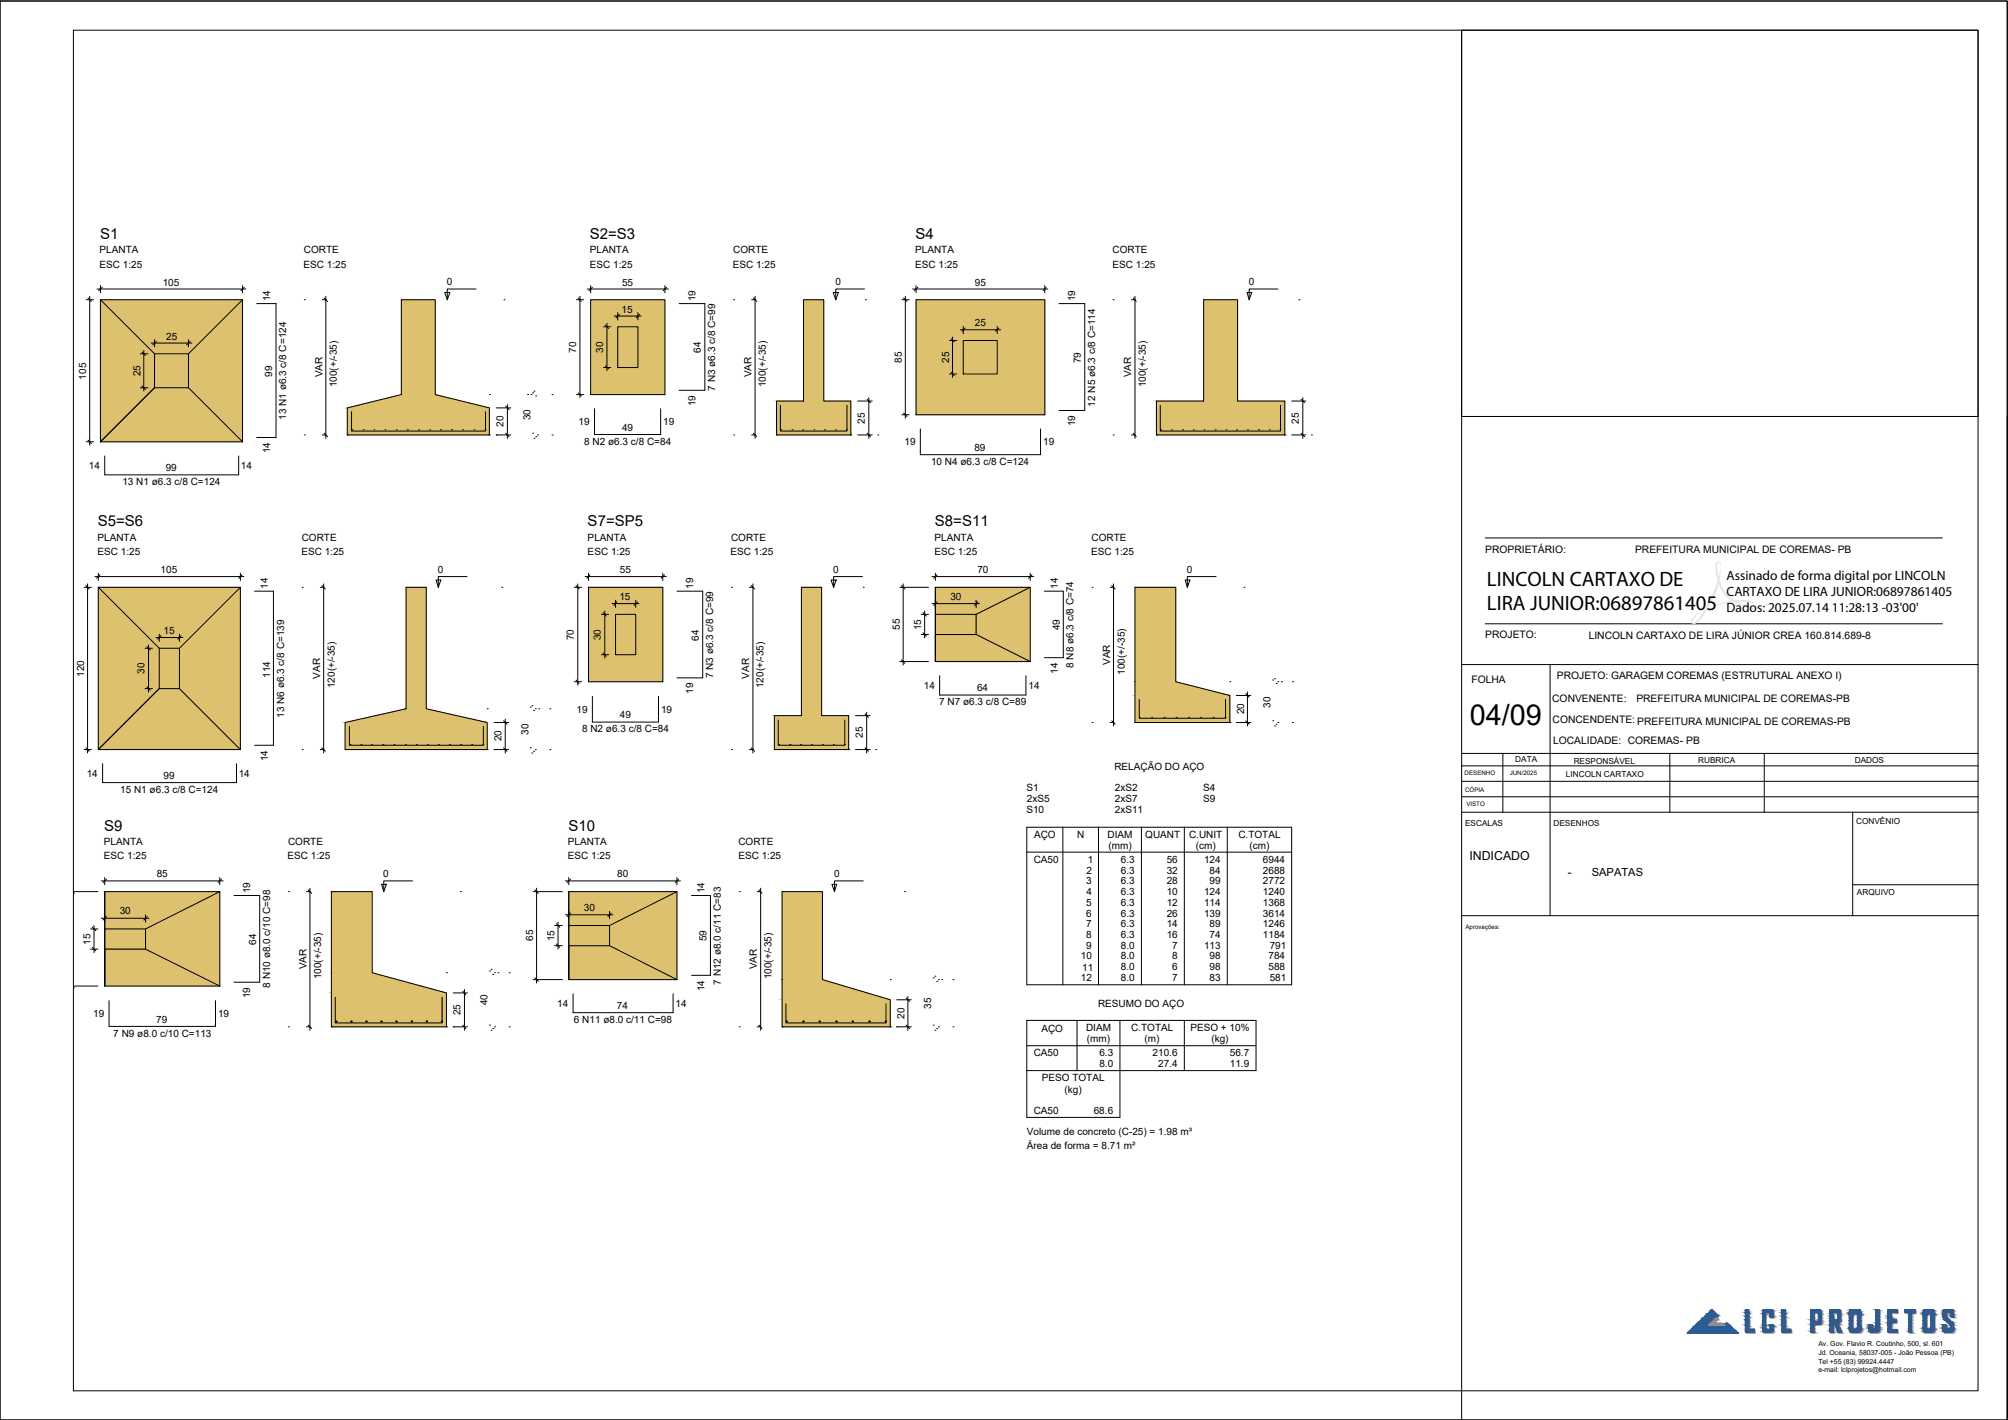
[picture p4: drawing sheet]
<svg xmlns="http://www.w3.org/2000/svg" width="594mm" height="420mm" viewBox="0 0 594 420" stroke-linecap="round" stroke-linejoin="round" font-family="sans-serif">
<defs><g id="words">
<text font-size="8.5" x="434.8" y="214.4">04/09</text>
<g font-size="6.2">
<text x="439.9" y="173.2">LINCOLN CARTAXO DE</text>
<text x="439.9" y="180.6">LIRA JUNIOR:06897861405</text>
</g>
<g font-size="4.4">
<text x="29.6" y="70.7">S1</text>
<text x="174.5" y="70.7">S2=S3</text>
<text x="270.9" y="70.7">S4</text>
<text x="29" y="155.7">S5=S6</text>
<text x="173.9" y="155.7">S7=SP5</text>
<text x="276.6" y="155.7">S8=S11</text>
<text x="30.9" y="245.8">S9</text>
<text x="168.1" y="245.8">S10</text>
</g>
<g font-size="4">
<text x="510.8" y="171.5">Assinado de forma digital por LINCOLN</text>
<text x="510.8" y="176.3">CARTAXO DE LIRA JUNIOR:06897861405</text>
<text x="510.8" y="181.1">Dados: 2025.07.14 11:28:13 -03'00'</text>
</g>
<text font-size="3.7" x="434.7" y="254.4">INDICADO</text>
<g font-size="3.3">
<text x="463.8" y="259.2">-</text>
<text x="470.9" y="259.2">SAPATAS</text>
</g>
<g font-size="3">
<text x="29.5" y="75">PLANTA</text>
<text x="89.9" y="74.8">CORTE</text>
<text x="174.5" y="75">PLANTA</text>
<text x="216.9" y="74.8">CORTE</text>
<text x="270.8" y="75">PLANTA</text>
<text x="329.2" y="74.8">CORTE</text>
<text x="29.5" y="79.2">ESC 1:25</text>
<text x="89.8" y="79.2">ESC 1:25</text>
<text x="174.5" y="79.2">ESC 1:25</text>
<text x="216.8" y="79.2">ESC 1:25</text>
<text x="270.8" y="79.2">ESC 1:25</text>
<text x="329.2" y="79.2">ESC 1:25</text>
<text x="48.1" y="84.5">105</text>
<text x="79.9" y="89.2" transform="rotate(-90 79.9 89.2)">14</text>
<text x="132.2" y="84.4">0</text>
<text x="184" y="84.5">55</text>
<text x="205.7" y="89.2" transform="rotate(-90 205.7 89.2)">19</text>
<text x="247.1" y="84.4">0</text>
<text x="288.4" y="84.5">95</text>
<text x="318.1" y="89.2" transform="rotate(-90 318.1 89.2)">19</text>
<text x="369.4" y="84.4">0</text>
<text x="183.9" y="92.5">15</text>
<text x="49.1" y="100.5">25</text>
<text x="288.4" y="96.4">25</text>
<text x="170.4" y="104.3" transform="rotate(-90 170.4 104.3)">70</text>
<text x="178.4" y="104.3" transform="rotate(-90 178.4 104.3)">30</text>
<text x="207.4" y="104.4" transform="rotate(-90 207.4 104.4)">64</text>
<text x="266.8" y="107.4" transform="rotate(-90 266.8 107.4)">85</text>
<text x="280.8" y="107.4" transform="rotate(-90 280.8 107.4)">25</text>
<text x="319.8" y="107.5" transform="rotate(-90 319.8 107.5)">79</text>
<text x="25.5" y="112.3" transform="rotate(-90 25.5 112.3)">105</text>
<text x="41.5" y="111.3" transform="rotate(-90 41.5 111.3)">25</text>
<text x="80.5" y="111.4" transform="rotate(-90 80.5 111.4)">99</text>
<text x="95.4" y="111.7" transform="rotate(-90 95.4 111.7)">VAR</text>
<text x="222.4" y="111.7" transform="rotate(-90 222.4 111.7)">VAR</text>
<text x="334.6" y="111.7" transform="rotate(-90 334.6 111.7)">VAR</text>
<text x="99.7" y="114.6" transform="rotate(-90 99.7 114.6)">100(+/-35)</text>
<text x="211.6" y="115.6" transform="rotate(-90 211.6 115.6)">7 N3 ø6.3 c/8 C=99</text>
<text x="226.6" y="114.6" transform="rotate(-90 226.6 114.6)">100(+/-35)</text>
<text x="339" y="114.6" transform="rotate(-90 339 114.6)">100(+/-35)</text>
<text x="84.7" y="124.2" transform="rotate(-90 84.7 124.2)">13 N1 ø6.3 c/8 C=124</text>
<text x="157" y="124.4" transform="rotate(-90 157 124.4)">30</text>
<text x="171.2" y="125.8">19</text>
<text x="196.2" y="125.8">19</text>
<text x="205.7" y="120.2" transform="rotate(-90 205.7 120.2)">19</text>
<text x="255.9" y="125.4" transform="rotate(-90 255.9 125.4)">25</text>
<text x="324" y="120.3" transform="rotate(-90 324 120.3)">12 N5 ø6.3 c/8 C=114</text>
<text x="384.3" y="125.4" transform="rotate(-90 384.3 125.4)">25</text>
<text x="149" y="126.3" transform="rotate(-90 149 126.3)">20</text>
<text x="172.8" y="131.6">8 N2 ø6.3 c/8 C=84</text>
<text x="184" y="127.4">49</text>
<text x="267.6" y="131.7">19</text>
<text x="308.6" y="131.7">19</text>
<text x="318.1" y="126.2" transform="rotate(-90 318.1 126.2)">19</text>
<text x="79.9" y="134.2" transform="rotate(-90 79.9 134.2)">14</text>
<text x="275.5" y="137.6">10 N4 ø6.3 c/8 C=124</text>
<text x="288.3" y="133.4">89</text>
<text x="26.3" y="138.9">14</text>
<text x="36.2" y="143.6">13 N1 ø6.3 c/8 C=124</text>
<text x="49" y="139.5">99</text>
<text x="71.2" y="138.9">14</text>
<text x="28.8" y="159.9">PLANTA</text>
<text x="89.3" y="159.9">CORTE</text>
<text x="173.9" y="159.9">PLANTA</text>
<text x="216.3" y="159.9">CORTE</text>
<text x="276.5" y="159.9">PLANTA</text>
<text x="323" y="159.9">CORTE</text>
<text x="28.8" y="164.3">ESC 1:25</text>
<text x="89.2" y="164.3">ESC 1:25</text>
<text x="173.9" y="164.3">ESC 1:25</text>
<text x="216.2" y="164.3">ESC 1:25</text>
<text x="276.5" y="164.3">ESC 1:25</text>
<text x="322.8" y="164.3">ESC 1:25</text>
<text x="439.4" y="163.5">PROPRIETÁRIO:</text>
<text x="483.7" y="163.5">PREFEITURA MUNICIPAL DE COREMAS- PB</text>
<text x="47.5" y="169.5">105</text>
<text x="129.5" y="169.5">0</text>
<text x="183.4" y="169.5">55</text>
<text x="246.5" y="169.5">0</text>
<text x="289.2" y="169.5">70</text>
<text x="351.2" y="169.5">0</text>
<text x="79.2" y="174.3" transform="rotate(-90 79.2 174.3)">14</text>
<text x="183.3" y="177.5">15</text>
<text x="205.1" y="174.3" transform="rotate(-90 205.1 174.3)">19</text>
<text x="281.2" y="177.5">30</text>
<text x="312.9" y="174.3" transform="rotate(-90 312.9 174.3)">14</text>
<text x="48.4" y="187.5">15</text>
<text x="169.8" y="189.4" transform="rotate(-90 169.8 189.4)">70</text>
<text x="177.8" y="189.4" transform="rotate(-90 177.8 189.4)">30</text>
<text x="206.8" y="189.5" transform="rotate(-90 206.8 189.5)">64</text>
<text x="266.2" y="186.4" transform="rotate(-90 266.2 186.4)">55</text>
<text x="272.5" y="186.5" transform="rotate(-90 272.5 186.5)">15</text>
<text x="313.6" y="186.5" transform="rotate(-90 313.6 186.5)">49</text>
<text x="439.4" y="188.9">PROJETO:</text>
<text x="470" y="189.1">LINCOLN CARTAXO DE LIRA JÚNIOR CREA 160.814.689-8</text>
<text x="317.6" y="197.7" transform="rotate(-90 317.6 197.7)">8 N8 ø6.3 c/8 C=74</text>
<text x="328.4" y="196.8" transform="rotate(-90 328.4 196.8)">VAR</text>
<text x="24.9" y="200.3" transform="rotate(-90 24.9 200.3)">120</text>
<text x="42.8" y="199.4" transform="rotate(-90 42.8 199.4)">30</text>
<text x="79.9" y="200.6" transform="rotate(-90 79.9 200.6)">114</text>
<text x="94.7" y="200.8" transform="rotate(-90 94.7 200.8)">VAR</text>
<text x="99.1" y="203.6" transform="rotate(-90 99.1 203.6)">120(+/-35)</text>
<text x="210.9" y="200.7" transform="rotate(-90 210.9 200.7)">7 N3 ø6.3 c/8 C=99</text>
<text x="221.6" y="200.8" transform="rotate(-90 221.6 200.8)">VAR</text>
<text x="225.9" y="203.6" transform="rotate(-90 225.9 203.6)">120(+/-35)</text>
<text x="273.3" y="203.9">14</text>
<text x="304.3" y="203.9">14</text>
<text x="312.9" y="199.3" transform="rotate(-90 312.9 199.3)">14</text>
<text x="332.7" y="199.7" transform="rotate(-90 332.7 199.7)">100(+/-35)</text>
<text x="435.4" y="202">FOLHA</text>
<text x="460.6" y="201">PROJETO: GARAGEM COREMAS (ESTRUTURAL ANEXO I)</text>
<text x="205.1" y="205.3" transform="rotate(-90 205.1 205.3)">19</text>
<text x="277.9" y="208.7">7 N7 ø6.3 c/8 C=89</text>
<text x="289.1" y="204.5">64</text>
<text x="375.9" y="209.5" transform="rotate(-90 375.9 209.5)">30</text>
<text x="459.2" y="207.7">CONVENENTE:</text>
<text x="484.1" y="207.7">PREFEITURA MUNICIPAL DE COREMAS-PB</text>
<text x="84.1" y="212.4" transform="rotate(-90 84.1 212.4)">13 N6 ø6.3 c/8 C=139</text>
<text x="170.6" y="210.9">19</text>
<text x="183.4" y="212.5">49</text>
<text x="195.6" y="210.9">19</text>
<text x="368" y="211.4" transform="rotate(-90 368 211.4)">20</text>
<text x="459.4" y="213.8">CONCENDENTE: PREFEITURA MUNICIPAL DE COREMAS-PB</text>
<text x="148.3" y="219.4" transform="rotate(-90 148.3 219.4)">20</text>
<text x="156.3" y="217.5" transform="rotate(-90 156.3 217.5)">30</text>
<text x="172.2" y="216.7">8 N2 ø6.3 c/8 C=84</text>
<text x="255.3" y="218.4" transform="rotate(-90 255.3 218.4)">25</text>
<text x="459.5" y="220">LOCALIDADE: COREMAS- PB</text>
<text x="79.2" y="225.2" transform="rotate(-90 79.2 225.2)">14</text>
<text x="329.7" y="227.9">RELAÇÃO DO AÇO</text>
<text x="25.7" y="229.9">14</text>
<text x="48.4" y="230.5">99</text>
<text x="70.6" y="229.9">14</text>
<text x="35.6" y="234.6">15 N1 ø6.3 c/8 C=124</text>
<text x="303.7" y="234.1">S1</text>
<text x="303.8" y="237.3">2xS5</text>
<text x="329.8" y="234.1">2xS2</text>
<text x="329.8" y="237.3">2xS7</text>
<text x="356" y="234.1">S4</text>
<text x="356" y="237.3">S9</text>
<text x="303.7" y="240.5">S10</text>
<text x="329.8" y="240.5">2xS11</text>
<text x="30.7" y="250.1">PLANTA</text>
<text x="85.2" y="250">CORTE</text>
<text x="168" y="250.1">PLANTA</text>
<text x="218.4" y="250">CORTE</text>
<text x="305.9" y="248.1">AÇO</text>
<text x="318.6" y="247.9">N</text>
<text x="327.7" y="247.9">DIAM</text>
<text x="327.9" y="251.2">(mm)</text>
<text x="338.8" y="247.8">QUANT</text>
<text x="351.8" y="247.9">C.UNIT</text>
<text x="353.8" y="251.2">(cm)</text>
<text x="366.4" y="247.9">C.TOTAL</text>
<text x="369.7" y="251.2">(cm)</text>
<text x="30.7" y="254.3">ESC 1:25</text>
<text x="85.1" y="254.3">ESC 1:25</text>
<text x="168" y="254.3">ESC 1:25</text>
<text x="218.4" y="254.3">ESC 1:25</text>
<text x="305.8" y="255.3">CA50</text>
<text x="321.8" y="255.3">1</text>
<text x="331.6" y="255.3">6.3</text>
<text x="345.2" y="255.3">56</text>
<text x="356.2" y="255.3">124</text>
<text x="373.6" y="255.3">6944</text>
<text x="46.4" y="259.5">85</text>
<text x="113.4" y="259.5">0</text>
<text x="182.6" y="259.5">80</text>
<text x="246.8" y="259.5">0</text>
<text x="321.3" y="261.7">3</text>
<text x="321.4" y="258.5">2</text>
<text x="331.6" y="258.5">6.3</text>
<text x="331.6" y="261.7">6.3</text>
<text x="345.2" y="258.5">32</text>
<text x="345.2" y="261.7">28</text>
<text x="357.9" y="258.5">84</text>
<text x="357.9" y="261.7">99</text>
<text x="373.6" y="258.5">2688</text>
<text x="373.6" y="261.7">2772</text>
<text x="74" y="264.3" transform="rotate(-90 74 264.3)">19</text>
<text x="172.7" y="269.5">30</text>
<text x="208.4" y="264.3" transform="rotate(-90 208.4 264.3)">14</text>
<text x="321.3" y="268">5</text>
<text x="321.4" y="264.8">4</text>
<text x="331.6" y="264.8">6.3</text>
<text x="331.6" y="268">6.3</text>
<text x="345.2" y="264.8">10</text>
<text x="345.2" y="268">12</text>
<text x="356.2" y="264.8">124</text>
<text x="356.2" y="268">114</text>
<text x="373.6" y="264.8">1240</text>
<text x="373.6" y="268">1368</text>
<text x="35.4" y="270.6">30</text>
<text x="321.3" y="271.2">6</text>
<text x="321.3" y="274.4">7</text>
<text x="331.6" y="271.2">6.3</text>
<text x="331.6" y="274.4">6.3</text>
<text x="345.2" y="271.2">26</text>
<text x="345.2" y="274.4">14</text>
<text x="356.2" y="271.2">139</text>
<text x="357.9" y="274.4">89</text>
<text x="373.6" y="271.2">3614</text>
<text x="373.6" y="274.4">1246</text>
<text x="26.8" y="279.6" transform="rotate(-90 26.8 279.6)">15</text>
<text x="75.8" y="279.6" transform="rotate(-90 75.8 279.6)">64</text>
<text x="157.7" y="278.4" transform="rotate(-90 157.7 278.4)">65</text>
<text x="164.1" y="278.6" transform="rotate(-90 164.1 278.6)">15</text>
<text x="209" y="278.6" transform="rotate(-90 209 278.6)">59</text>
<text x="321.3" y="277.5">8</text>
<text x="321.3" y="280.7">9</text>
<text x="331.6" y="277.5">6.3</text>
<text x="331.6" y="280.7">8.0</text>
<text x="345.2" y="277.5">16</text>
<text x="346.8" y="280.8">7</text>
<text x="356.2" y="280.7">113</text>
<text x="357.9" y="277.7">74</text>
<text x="373.6" y="277.5">1184</text>
<text x="375.7" y="280.7">791</text>
<text x="90.7" y="286.8" transform="rotate(-90 90.7 286.8)">VAR</text>
<text x="223.9" y="286.8" transform="rotate(-90 223.9 286.8)">VAR</text>
<text x="319.8" y="283.9">10</text>
<text x="320.2" y="287.2">11</text>
<text x="331.6" y="283.9">8.0</text>
<text x="331.6" y="287.1">8.0</text>
<text x="346.8" y="283.9">8</text>
<text x="346.8" y="287.1">6</text>
<text x="357.9" y="283.9">98</text>
<text x="357.9" y="287.1">98</text>
<text x="375.3" y="283.9">784</text>
<text x="375.3" y="287.1">588</text>
<text x="79.9" y="292.3" transform="rotate(-90 79.9 292.3)">8 N10 ø8.0 c/10 C=98</text>
<text x="95" y="289.7" transform="rotate(-90 95 289.7)">100(+/-35)</text>
<text x="208.4" y="293.3" transform="rotate(-90 208.4 293.3)">14</text>
<text x="213.2" y="291.4" transform="rotate(-90 213.2 291.4)">7 N12 ø8.0 c/11 C=83</text>
<text x="228.2" y="289.7" transform="rotate(-90 228.2 289.7)">100(+/-35)</text>
<text x="319.8" y="290.4">12</text>
<text x="331.6" y="290.2">8.0</text>
<text x="346.8" y="290.4">7</text>
<text x="357.9" y="290.2">83</text>
<text x="375.7" y="290.2">581</text>
<text x="74" y="295.3" transform="rotate(-90 74 295.3)">19</text>
<text x="144.3" y="297.5" transform="rotate(-90 144.3 297.5)">40</text>
<text x="164.8" y="297.9">14</text>
<text x="182.5" y="298.6">74</text>
<text x="199.9" y="297.9">14</text>
<text x="275.5" y="298.5" transform="rotate(-90 275.5 298.5)">35</text>
<text x="324.9" y="297.9">RESUMO DO AÇO</text>
<text x="27.6" y="300.9">19</text>
<text x="46.2" y="302.6">79</text>
<text x="64.5" y="300.9">19</text>
<text x="136.3" y="300.4" transform="rotate(-90 136.3 300.4)">25</text>
<text x="169.8" y="302.7">6 N11 ø8.0 c/11 C=98</text>
<text x="267.6" y="301.4" transform="rotate(-90 267.6 301.4)">20</text>
<text x="308.1" y="305.2">AÇO</text>
<text x="321.3" y="305.1">DIAM</text>
<text x="334.6" y="305.1">C.TOTAL</text>
<text x="352.2" y="305.1">PESO + 10%</text>
<text x="33.5" y="306.7">7 N9 ø8.0 c/10 C=113</text>
<text x="321.6" y="308.4">(mm)</text>
<text x="338.6" y="308.4">(m)</text>
<text x="358.4" y="308.4">(kg)</text>
<text x="305.8" y="312.5">CA50</text>
<text x="325.2" y="312.5">6.3</text>
<text x="325.2" y="315.6">8.0</text>
<text x="341" y="312.5">210.6</text>
<text x="342.6" y="315.8">27.4</text>
<text x="363.9" y="312.5">56.7</text>
<text x="363.9" y="315.6">11.9</text>
<text x="308.2" y="320">PESO TOTAL</text>
<text x="315" y="323.3">(kg)</text>
<text x="305.8" y="329.5">CA50</text>
<text x="323.6" y="329.5">68.6</text>
<text x="303.8" y="336">Volume de concreto (C-25) = 1.98 m³</text>
<text x="303.8" y="340">Área de forma = 8.71 m²</text>
</g>
<g font-size="2.4">
<text x="448.3" y="225.6">DATA</text>
<text x="465.6" y="226.1">RESPONSÁVEL</text>
<text x="502.4" y="225.7">RUBRICA</text>
<text x="548.8" y="225.7">DADOS</text>
<text x="463.3" y="229.9">LINCOLN CARTAXO</text>
<text x="433.5" y="244.3">ESCALAS</text>
<text x="459.6" y="244.3">DESENHOS</text>
<text x="549.1" y="243.9">CONVÊNIO</text>
<text x="549.4" y="265">ARQUIVO</text>
</g>
<g font-size="2">
<text x="538" y="398.3">Av. Gov. Flavio R. Coutinho, 500, sl. 601</text>
<text x="538" y="401">Jd. Oceania, 58037-005 - João Pessoa (PB)</text>
<text x="538" y="403.5">Tel +55 (83) 99924.4447</text>
<text x="538" y="406.1">e-mail: lclprojetos@hotmail.com</text>
</g>
<g font-size="1.8">
<text x="433.3" y="229.4">DESENHO</text>
<text x="446.7" y="229.4">JUN/2025</text>
<text x="433.5" y="234.4">CÓPIA</text>
<text x="433.8" y="238.5">VISTO</text>
<text x="433.6" y="274.9">Aprovações:</text>
</g>
</g></defs>
<!-- layer: DT-Hachura sapatas em corte -->
<g fill="#ddc16e" stroke="#ddc16e" stroke-width=".3">
<path d="M118.7 88.7l10.1 28.1v-28.1zM118.7 88.7l10.1 28.1h-10.1z"/>
<path d="M118.7 116.8l26.1 3.9-16-3.9zM102.7 120.7l16-3.9 26.1 3.9z"/>
<path d="M102.7 120.7l42.1 8v-8zM102.7 120.7l42.1 8h-42.1z"/>
<path d="M237.7 88.7l6 30v-30zM237.7 88.7l6 30h-6z"/>
<path d="M229.7 118.7l22 10v-10zM229.7 118.7l22 10h-22z"/>
<path d="M356.1 88.7l10 30v-30zM356.1 88.7l10 30h-10z"/>
<path d="M342.1 118.7l38 10v-10zM342.1 118.7l38 10h-38z"/>
<path d="M120.1 173.8l6 35.9v-35.9zM120.1 173.8l6 35.9h-6z"/>
<path d="M120.1 209.7l24 4.1-18-4.1zM102.1 213.8l18-4.1 24 4.1z"/>
<path d="M102.1 213.8l42 8v-8zM102.1 213.8l42 8h-42z"/>
<path d="M237.1 173.8l6 38v-38zM237.1 173.8l6 38h-6z"/>
<path d="M229.1 211.8l22 10v-10zM229.1 211.8l22 10h-22z"/>
<path d="M335.8 173.8l12.1 27.9v-27.9zM335.8 173.8l12.1 27.9h-12.1z"/>
<path d="M335.8 201.7l28.1 4.1-16-4.1zM335.8 201.7l28.1 4.1h-28.1z"/>
<path d="M335.8 205.8l28.1 8v-8zM335.8 205.8l28.1 8h-28.1z"/>
<path d="M98 263.8l12.1 24v-24zM98 263.8l12.1 24h-12.1z"/>
<path d="M98 287.8l34.1 6-22-6zM98 287.8l34.1 6h-34.1z"/>
<path d="M98 293.8l34.1 10v-10zM98 293.8l34.1 10h-34.1z"/>
<path d="M231.4 263.8l11.9 26.1v-26.1zM231.4 263.8l11.9 26.1h-11.9z"/>
<path d="M231.4 289.9l32 5.9-20.1-5.9zM231.4 289.9l32 5.9h-32z"/>
<path d="M231.4 295.8l32 8v-8zM231.4 295.8l32 8h-32z"/>
</g>
<!-- layer: DT-Armadura -->
<g fill="none" stroke="#000" stroke-width=".3">
<path d="M75.9 89.8h5.8v39.7h-5.8M200.9 89.8h7.6v25.7h-7.6M313.3 89.8h7.6v31.7h-7.6M230.9 119.9v7.7h19.7v-7.7M343.3 119.9v7.7h35.5v-7.7M31 134.9v5.6h39.6v-5.6M104 121.8v5.8h39.6v-5.8M175.9 120.9v7.7h19.6v-7.7M272.3 126.9v7.6h35.5v-7.6M75.3 174.9h5.6v45.6h-5.6M200.3 174.9h7.6v25.7h-7.6M309 174.9h5.6v19.7h-5.6"/>
<path d="M278 199.9v5.8h25.5v-5.8M103.4 214.9v5.6h39.6v-5.6M175.3 206v7.7h19.5v-7.7M230.3 213v7.5h19.6v-7.5M337.1 206.9v5.6h25.5v-5.6M30.4 226v5.6h39.6v-5.6M69.2 265h7.6v25.6h-7.6M204.6 265h5.6v23.6h-5.6M32.3 296.1v7.6h31.5v-7.6M99.2 295.1v7.6h31.6v-7.6M169.5 294v5.6h29.6v-5.6M232.5 297v5.7h29.6v-5.7"/>
</g>
<!-- layer: DT-Hachura sapatas em planta -->
<g fill="#ddc16e" stroke="#ddc16e" stroke-width=".3">
<path d="M29.7 88.7l42.1 42v-42zM29.7 88.7l42.1 42h-42.1z"/>
<path d="M174.8 88.7l21.9 28.1v-28.1zM174.8 88.7l21.9 28.1h-21.9z"/>
<path d="M271 88.7l38.1 34v-34zM271 88.7l38.1 34h-38.1z"/>
<path d="M29.1 173.8l42 48v-48zM29.1 173.8l42 48h-42z"/>
<path d="M174.1 173.8l22 27.9v-27.9zM174.1 173.8l22 27.9h-22z"/>
<path d="M276.7 173.8l28.1 21.9v-21.9zM276.7 173.8l28.1 21.9h-28.1z"/>
<path d="M31 263.8l34 28v-28zM31 263.8l34 28h-34z"/>
<path d="M168.3 263.8l32 26.1v-26.1zM168.3 263.8l32 26.1h-32z"/>
</g>
<!-- layer: DT-Forma -->
<g fill="none" stroke="#000" stroke-width=".3">
<path d="M29.7 88.7h42.1v42h-42.1zM29.7 88.7l16 16M71.8 88.7l-16 16M118.7 88.7h10.1v28.1l16 3.9v8h-42.1v-8l16-3.9zM174.8 88.7h21.9v28.1h-21.9zM182.8 96.7h5.9v12.1h-5.9zM237.7 88.7h6v30h8v10h-22v-10h8zM271 88.7h38.1v34h-38.1zM356.1 88.7h10v30h14v10h-38v-10h14zM45.7 104.7h10.1v10h-10.1zM45.7 114.7l-16 16M55.8 114.7l16 16"/>
<path d="M285 100.8h10v9.9h-10zM29.1 173.8h42v48h-42zM29.1 173.8l18 18M71.1 173.8l-18 18M120.1 173.8h6v35.9l18 4.1v8h-42v-8l18-4.1zM174.1 173.8h22v27.9h-22zM237.1 173.8h6v38h8v10h-22v-10h8zM276.7 173.8h28.1v21.9h-28.1zM276.7 173.8v8M304.8 173.8l-16 8M335.8 173.8h12.1v27.9l16 4.1v8h-28.1zM47.1 191.8h6v12h-6z"/>
<path d="M182.1 181.8h6v11.9h-6zM276.7 181.8h12.1v5.9h-12.1zM276.7 187.7v8M288.8 187.7l16 8M47.1 203.8l-18 18M53.1 203.8l18 18M31 263.8h34v28h-34zM31 274.9h12.1v5.9h-12.1zM31 263.8v11.1M65 263.8l-21.9 11.1M98 263.8h12.1v24l22 6v10h-34.1zM168.3 263.8h32v26.1h-32z"/>
<path d="M168.3 273.9h12v5.9h-12zM168.3 263.8v10.1M168.3 279.8v10.1M180.3 279.8l20 10.1M200.3 263.8l-20 10.1M231.4 263.8h11.9v26.1l20.1 5.9v8h-32zM31 280.8v11M43.1 280.8l21.9 11"/>
</g>
<!-- layer: DT-Cotas -->
<g fill="none" stroke="#000" stroke-width=".3">
<path d="M25.5 88.7h2.2M26.5 87.7v44M28.7 85.5h44.1M29.7 84.5v2.2M71.8 84.5v2.2M95.4 88.7h1.1M96.4 87.7v42M170.6 88.7h2.1M171.6 87.7v29.9M173.7 85.5h24M174.8 84.5v2.2M178.6 96.7h2.1"/>
<path d="M179.6 95.7v13.9M181.7 93.5h8M182.8 92.5v2.2M188.7 92.5v2.2M196.7 84.5v2.2M222.4 88.7h1.1M223.4 87.7v42M266.8 88.7h2.2M267.8 87.7v36M270 85.5h40M271 84.5v2.2M281.8 99.7v12"/>
<path d="M284.1 97.6h11.9M285 96.6v2.1M295 96.6v2.1M309.1 84.5v2.2M334.8 88.7h1M335.8 87.7v42M41.5 104.7h2.3M41.5 114.7h2.3M42.5 103.7v12M44.7 101.5h12.1M45.7 100.5v2.2M55.8 100.5v2.2"/>
<path d="M150.1 119.7v10M170.6 116.8h2.1M178.6 108.8h2.1M253.7 118.7h4.4M257 117.6v12.1M280.9 100.8h2.2M280.9 110.7h2.2M382.1 118.7h4.2M385.4 117.6v12.1M25.5 130.7h2.2M95.4 128.7h1.1M146.8 128.7h4.3"/>
<path d="M146.8 120.7h4.3M222.4 128.7h1.1M253.7 128.7h4.4M266.8 122.7h2.2M334.8 128.7h1M382.1 128.7h4.2M24.9 173.8h2.2M25.9 172.8v50M28.1 170.6h44M29.1 169.6v2.1M71.1 169.6v2.1M94.7 173.8h1.2"/>
<path d="M95.8 172.8v50M169.9 173.8h2.2M170.9 172.8v29.9M173.1 170.6h24M174.1 169.6v2.1M181.1 178.6h8M182.1 177.6v2.1M188.1 177.6v2.1M196.1 169.6v2.1M221.7 173.8h1.2M222.8 172.8v50M266.2 173.8h8.5"/>
<path d="M267.2 172.8v24M275.7 170.6h30.1M275.7 178.6h14.1M276.7 169.6v2.1M276.7 177.6v2.1M288.8 177.6v2.1M304.8 169.6v2.1M328.4 173.8h1.2M329.4 172.8v42M42.9 191.8h2.2M43.9 190.8v14M46.1 188.6h8"/>
<path d="M47.1 187.6v2.2M53.1 187.6v2.2M177.9 181.8h2.2M177.9 193.7h2.2M178.9 180.8v13.9M266.2 195.7h8.5M272.5 181.8h2.2M272.5 187.7h2.2M273.6 180.8v8M42.9 203.8h2.2M146.2 213.8h4.3M149.5 212.8v10"/>
<path d="M169.9 201.7h2.2M253.1 211.8h4.3M256.4 210.7v12.1M328.4 213.8h1.2M365.8 213.8h4.3M365.8 205.8h4.3M369.1 204.8v10M24.9 221.8h2.2M94.7 221.8h1.2M146.2 221.8h4.3M221.7 221.8h1.2M253.1 221.8h4.3"/>
<path d="M31 259.6v2.2M65 259.6v2.2M168.3 259.6v2.2M200.3 259.6v2.2M21.8 263.8h7.2M26.8 274.9h2.2M27.8 273.9v8M30 260.6h36M30 271.7h14.1M31 270.7v2.1M43.1 270.7v2.1M90.7 263.8h1.1"/>
<path d="M91.7 262.8v42M157.7 263.8h8.7M158.8 262.8v28.1M164.1 273.9h2.3M164.1 279.8h2.3M165.1 272.8v8M167.3 260.6h34M167.3 270.7h14.1M168.3 269.7v2.1M180.3 269.7v2.1M224 263.8h1M225 262.8v42"/>
<path d="M21.8 291.8h7.2M26.8 280.8h2.2M134.1 293.8h4.2M137.4 292.8v12M157.7 289.9h8.7M265.3 295.8h4.3M268.6 294.8v10M90.7 303.8h1.1M134.1 303.8h4.2M224 303.8h1M265.3 303.8h4.3"/>
</g>
<!-- layer: 0 -->
<g fill="none" stroke="#000" stroke-width=".3">
<path d="M0 .3h593.9v419.9h-593.9zM21.7 8.9h563.5v402.6h-563.5zM432.4 8.9h152.8v114.3h-152.8zM432.4 8.9v411.3M26 88.2l1.1 1M30.2 85l-1 1M72.3 85l-1.1 1M95.9 88.2l1 1M171.1 88.2l.9 1M175.3 85l-1.1 1M179.1 96.2l1 1M183.3 93l-1.1 1"/>
<path d="M189.2 93l-1 1M197.2 85l-1 1M222.9 88.2l1 1M267.3 88.2l1.1 1M271.5 85l-1 1M285.5 97.1l-.9 .9M295.5 97.1l-1 .9M309.5 85l-.9 1M335.3 88.2l.9 1M42 104.2l1.1 1M42 114.2l1.1 1M46.2 101l-1 1"/>
<path d="M56.3 101l-1.1 1M157.6 116.2h.1M158.5 117.1h.1M171.1 116.2l.9 .9M179.1 108.2l1 .9M256.5 118.2l1.1 1M281.4 100.2l.9 .9M281.4 110.2l.9 1M384.9 118.2l1.1 1M26 130.2l1.1 1M95.9 128.2l1 1M149.6 120.2l1 1"/>
<path d="M149.6 128.2l1 1M157.6 128.2h.1M158.5 129.2h.1M222.9 128.2l1 1M256.5 128.2l1.1 1M267.3 122.2l1.1 1M335.3 128.2l.9 1M384.9 128.2l1.1 1M432.4 123.2h152.8M593.9 123.2v297M25.4 173.3l1 1M29.6 170.1l-1 1"/>
<path d="M71.6 170.1l-1 1M95.3 173.3l1 1M170.4 173.3l.9 1M174.5 170.1l-.9 1M182.5 178.1l-.9 1M188.6 178.1l-1 1M196.6 170.1l-1 1M222.3 173.3l1 1M266.7 173.3l1 1M277.2 170.1l-1 1M277.2 178.1l-1 1M289.3 178.1l-1 1"/>
<path d="M305.3 170.1l-1 1M328.9 173.3l1 1M43.4 191.3l1.1 1M47.6 188.1l-1 1M53.6 188.1l-1 1M178.4 181.3l.9 1M178.4 193.2l.9 1M266.7 195.2l1 1.1M273.1 181.3l1 1M273.1 187.2l1 1.1M43.4 203.2l1.1 1.1M149 213.3l1 1"/>
<path d="M156.8 209.2h.1M157.9 210.2h.1M170.4 201.2l.9 1M255.9 211.2l1 1.1M328.9 213.3l1 1M368.6 205.3l1 1M368.6 213.3l1 1M376.6 201.2h.1M376.6 213.3h.1M377.6 202.2h.1M377.6 214.3h.1M25.4 221.3l1 1"/>
<path d="M95.3 221.3l1 1M149 221.3l1 1M156.8 221.3h.1M157.9 222.3h.1M222.3 221.3l1 1M255.9 221.3l1 1M21.8 264.1l.2 .2M27.3 274.4l1 1M31.5 260.1l-1 1.1M31.5 271.2l-1 1M43.6 271.2l-1.1 1M65.5 260.1l-1 1.1"/>
<path d="M91.2 263.3l1 1M158.2 263.3l1.1 1M164.6 273.3l1 1.1M164.6 279.3l1 1M168.8 260.1l-1 1.1M168.8 270.2l-1 1M180.8 270.2l-1 1M200.8 260.1l-1 1.1M224.5 263.3l.9 1M21.8 292.1l.2 .2M27.3 280.3l1 1M136.9 293.3l.9 1"/>
<path d="M144.8 287.3h.1M145.8 288.3h.1M158.2 289.3l1.1 1.1M268.1 295.3l1 1M276.1 289.3h.1M277.1 290.4h.1M91.2 303.3l1 1M136.9 303.3l.9 1M144.8 303.3h.1M145.8 304.3h.1M224.5 303.3l.9 1M268.1 303.3l1 1"/>
<path d="M276.1 303.3h.1M277.1 304.3h.1"/>
</g>
<!-- layer: DT-Pontilhado -->
<g fill="none" stroke="#000" stroke-width=".3">
<path d="M90 88.7h.1M149.1 88.7h.1M217 88.7h.1M256 88.7h.1M329.3 88.7h.1M384.3 88.7h.1M144.8 116.8h.1M156.1 116.8h.1M157.1 116.8h.1M158 115.7h.1M163.3 116.8h.1M90 128.7h.1"/>
<path d="M102.7 128.7h.1M144.8 128.7h.1M146.8 128.7h.1M158 129.7h.1M159 128.7h.1M163.3 128.7h.1M217 128.7h.1M229.7 128.7h.1M251.7 128.7h.1M259.7 128.7h.1M329.3 128.7h.1M342.1 128.7h.1"/>
<path d="M380.1 128.7h.1M388 128.7h.1M89.4 173.8h.1M148.5 173.8h.1M216.4 173.8h.1M255.4 173.8h.1M323.1 173.8h.1M368 173.8h.1M144.1 209.7h.1M157.4 208.8h.1M158.4 209.7h.1M159.4 209.7h.1"/>
<path d="M162.7 209.7h.1M323.1 213.8h.1M335.8 213.8h.1M363.9 201.7h.1M363.9 213.8h.1M365.8 213.8h.1M377.1 200.8h.1M377.1 214.8h.1M378.1 201.7h.1M378.1 213.8h.1M379.1 201.7h.1M382.4 201.7h.1"/>
<path d="M382.4 213.8h.1M89.4 221.8h.1M102.1 221.8h.1M144.1 221.8h.1M146.2 221.8h.1M157.4 222.8h.1M158.4 221.8h.1M162.7 221.8h.1M216.4 221.8h.1M229.1 221.8h.1M251.1 221.8h.1M259.1 221.8h.1"/>
<path d="M85.3 263.8h.1M136.3 263.8h.1M218.7 263.8h.1M267.6 263.8h.1M132.1 287.8h.1M145.3 286.8h.1M146.3 287.8h.1M147.3 287.8h.1M150.6 287.8h.1M263.4 289.9h.1M276.6 288.8h.1M277.6 289.9h.1"/>
<path d="M278.6 289.9h.1M281.9 289.9h.1M85.3 303.8h.1M98 303.8h.1M132.1 303.8h.1M134.1 303.8h.1M145.3 304.8h.1M146.3 303.8h.1M150.6 303.8h.1M218.7 303.8h.1M231.4 303.8h.1M263.4 303.8h.1"/>
<path d="M265.3 303.8h.1M276.6 304.8h.1M277.6 303.8h.1M281.9 303.8h.1"/>
</g>
<!-- layer: DT-Textos -->
<g fill="none" stroke="#000" stroke-width=".3">
<path d="M131.6 86.5h1.5l-.8 2.2zM140.8 85.5h-8.5v3.2M246.5 86.5h1.5l-.7 2.2zM255.8 85.5h-8.5v3.2M368.9 86.5h1.4l-.7 2.2zM378.1 85.5h-8.5v3.2M129 171.6h1.4l-.7 2.2zM138.2 170.6h-8.5v3.2M245.9 171.6h1.5l-.8 2.2zM255.1 170.6h-8.5v3.2M350.6 171.6h1.4l-.7 2.2zM359.8 170.6h-8.5v3.2"/>
<path d="M112.9 261.7h1.4l-.8 2.1zM122 260.6h-8.5v3.2M246.1 261.7h1.4l-.6 2.1zM255.4 260.6h-8.5v3.2"/>
</g>
<!-- layer: DT-Barras no corte -->
<g fill="none" stroke="#000" stroke-width=".3">
<path d="M104.1 127.2h.1M107.4 127.2h.1M110.6 127.2h.1M113.9 127.2h.1M117.2 127.2h.1M120.5 127.2h.1M123.8 127.2h.1M127.1 127.2h.1M130.3 127.2h.1M133.6 127.2h.1M136.9 127.2h.1M140.2 127.2h.1"/>
<path d="M143.5 127.2h.1M231 127.2h.1M234.3 127.2h.1M237.5 127.2h.1M240.8 127.2h.1M244 127.2h.1M247.1 127.2h.1M250.4 127.2h.1M343.4 127.2h.1M346.6 127.2h.1M349.9 127.2h.1M353.1 127.2h.1"/>
<path d="M356.2 127.2h.1M359.5 127.2h.1M362.7 127.2h.1M365.9 127.2h.1M369.1 127.2h.1M372.4 127.2h.1M375.5 127.2h.1M378.7 127.2h.1M337.1 212.3h.1M340.7 212.3h.1M344.4 212.3h.1M348 212.3h.1"/>
<path d="M351.7 212.3h.1M355.2 212.3h.1M358.9 212.3h.1M362.5 212.3h.1M103.5 220.3h.1M106.8 220.3h.1M110 220.3h.1M113.3 220.3h.1M116.6 220.3h.1M119.9 220.3h.1M123.2 220.3h.1M126.5 220.3h.1"/>
<path d="M129.7 220.3h.1M133 220.3h.1M136.3 220.3h.1M139.6 220.3h.1M142.9 220.3h.1M230.4 220.3h.1M233.7 220.3h.1M236.9 220.3h.1M240.2 220.3h.1M243.3 220.3h.1M246.5 220.3h.1M249.8 220.3h.1"/>
<circle cx="99.5" cy="302.2" r=".19"/>
<circle cx="103.9" cy="302.2" r=".19"/>
<circle cx="108.4" cy="302.2" r=".19"/>
<circle cx="112.8" cy="302.2" r=".19"/>
<circle cx="117.3" cy="302.2" r=".19"/>
<circle cx="121.9" cy="302.2" r=".19"/>
<circle cx="126.3" cy="302.2" r=".19"/>
<circle cx="130.7" cy="302.2" r=".19"/>
<circle cx="232.7" cy="302.2" r=".19"/>
<circle cx="237.7" cy="302.2" r=".19"/>
<circle cx="242.5" cy="302.2" r=".19"/>
<circle cx="247.5" cy="302.2" r=".19"/>
<circle cx="252.3" cy="302.2" r=".19"/>
<circle cx="257.2" cy="302.2" r=".19"/>
<circle cx="262.1" cy="302.2" r=".19"/>
</g>
<path d="M303.8 244.8h78.3v46.6h-78.3zM303.8 252.1h78.3M314.5 244.8v46.6M325 244.8v46.6M337.7 244.8v46.6M350.4 244.8v46.6M363.1 244.8v46.6M303.8 309.4h67.8M318.6 301.9v14.9M331.3 301.9v28.7h-27.5v-28.7h67.8v14.9h-67.8M350.4 301.9v14.9" fill="none" stroke="#000" stroke-width=".3"/>
<!-- layer: PDF_Camada 1 -->
<path d="M458.6 196.6v74.3M432.4 222.9h152.8M432.4 235.8h152.8M432.4 231.2h152.8M432.4 226.6h152.8M444.6 222.9v17.4M494 222.9v17.4M522 222.9v17.4M432.4 240.3h152.8M548.1 240.3v30.6M432.4 270.9h152.8M548.1 261.8h37.1" fill="none" stroke="#000" stroke-width=".3"/>
<!-- layer: LOGO LCL -->
<g fill="#a8a9aa" stroke="#a8a9aa" stroke-width=".3">
<path d="M505.8 388.3h1.3z"/>
<path d="M507.7 389.7l.3 .1z"/>
<path d="M507.7 389.7h.4z"/>
<path d="M510.3 392h1z"/>
<path d="M541.7 387.9h2.9zM541.7 387.9h2.9z"/>
<path d="M536.1 387.9h2.8zM536.1 387.9h2.8z"/>
<path d="M527.4 387.9h1zM527.4 387.9h1z"/>
<path d="M516.8 387.9h.9zM516.8 387.9h.9z"/>
<path d="M558.9 387.9h2.7zM558.9 387.9h2.7z"/>
<path d="M575.7 387.9l2.4 .1zM575.2 388h2.9zM575.2 388h2.9zM575.2 388h2.9z"/>
<path d="M522.2 387.9l2.6 .1zM521.8 388h3z"/>
<path d="M569.7 387.9l2.7 .1zM569.3 388h3.1z"/>
<path d="M548 387.9l2.7 .1zM547.6 388h3.1z"/>
<path d="M569.3 388h3.1zM569.3 388h3.1z"/>
<path d="M547.6 388h3.1zM547.6 388h3.1z"/>
<path d="M536.1 387.9l3 .1zM536.1 387.9l3 .1z"/>
<path d="M521.8 388h3zM521.8 388h3z"/>
<path d="M541.7 387.9l3 .1zM541.7 387.9l3 .1z"/>
<path d="M563.8 387.9l3.1 .1zM563.8 387.9l3.1 .1z"/>
<path d="M558.9 387.9l2.7 .1zM558.9 387.9l2.7 .1z"/>
<path d="M527.4 387.9l1 .3v-.3zM527.4 387.9l1 .3h-1z"/>
<path d="M516.8 387.9l.9 .3v-.3zM516.8 387.9l.9 .3h-.9z"/>
<path d="M555.4 387.9l.9 .3v-.3zM555.4 387.9l.9 .3h-.9zM555.4 388.2h.9zM555.4 388.2h.9z"/>
<path d="M541.7 388l3.1 .2zM541.7 388l3.1 .2z"/>
<path d="M536.1 388l3 .2zM536.1 388l3 .2z"/>
<path d="M527.4 388.2h1zM527.4 388.2h1z"/>
<path d="M516.8 388.2h.9zM516.8 388.2h.9z"/>
<path d="M558.9 388l2.7 .2zM558.9 388l2.7 .2z"/>
<path d="M558.9 388.2l2.7 .1zM558.9 388.2l2.7 .1z"/>
<path d="M563.8 388l3.1 .3v-.3zM563.8 388l3.1 .3h-3.1z"/>
<path d="M575.2 388l3 .4-.1-.4zM575.2 388l3 .4h-3.1z"/>
<path d="M569.3 388l3.2 .4-.1-.4zM569.3 388l3.2 .4h-3.3z"/>
<path d="M547.6 388l3.2 .4-.1-.4zM547.6 388l3.2 .4h-3.3z"/>
<path d="M521.8 388l3.1 .4-.1-.4zM521.8 388l3.1 .4h-3.2z"/>
<path d="M575.1 388.4h3.1zM575.1 388.4h3.1zM575.1 388.4h3.1zM575.1 388.4h3.1z"/>
<path d="M521.7 388.4h3.2zM521.7 388.4h3.2z"/>
<path d="M541.7 388.2l3.1 .2v-.2zM541.7 388.2l3.1 .2h-3.1z"/>
<path d="M536.1 388.2l3.1 .2-.1-.2zM536.1 388.2l3.1 .2h-3.1z"/>
<path d="M569.2 388.4h3.3zM569.2 388.4h3.3z"/>
<path d="M547.5 388.4h3.3zM547.5 388.4h3.3z"/>
<path d="M521.7 388.4l3.2 .1zM521.7 388.4l3.2 .1z"/>
<path d="M541.7 388.4l3.1 .1zM541.7 388.4l3.1 .1z"/>
<path d="M536.1 388.4l3.1 .1zM536.1 388.4l3.1 .1z"/>
<path d="M558.9 388.3l2.7 .2v-.2zM558.9 388.3l2.7 .2h-2.7z"/>
<path d="M563.8 388.3l3.1 .2v-.2zM563.8 388.3l3.1 .2h-3.1z"/>
<path d="M575.1 388.4l3.1 .3v-.3zM575.1 388.4l3.1 .3h-3.1z"/>
<path d="M521.7 388.5l3.2 .2zM521.7 388.5l3.2 .2z"/>
<path d="M569.2 388.4l3.3 .3v-.3zM569.2 388.4l3.3 .3h-3.3z"/>
<path d="M547.5 388.4l3.3 .3v-.3zM547.5 388.4l3.3 .3h-3.3z"/>
<path d="M569.2 388.7h3.3zM569.2 388.7h3.3z"/>
<path d="M547.5 388.7h3.3zM547.5 388.7h3.3z"/>
<path d="M575.1 388.7h3.1zM575.1 388.7h3.1zM575.1 388.7h3.1zM575.1 388.7h3.1z"/>
<path d="M569.2 388.7h3.3zM569.2 388.7h3.3z"/>
<path d="M547.5 388.7h3.3zM547.5 388.7h3.3z"/>
<path d="M541.7 388.5l3.1 .2zM541.7 388.5l3.1 .2z"/>
<path d="M536.1 388.5l3.1 .2zM536.1 388.5l3.1 .2z"/>
<path d="M521.7 388.7h3.2zM521.7 388.7h3.2z"/>
<path d="M563.8 388.5l3.1 .2zM563.8 388.5l3.1 .2z"/>
<path d="M558.9 388.5l2.7 .2zM558.9 388.5l2.7 .2z"/>
<path d="M527.4 388.2l1 .6v-.6zM527.4 388.2l1 .6h-1z"/>
<path d="M516.8 388.2l.9 .6v-.6zM516.8 388.2l.9 .6h-.9z"/>
<path d="M555.4 388.2l.9 .6v-.6zM555.4 388.2l.9 .6h-.9z"/>
<path d="M521.7 388.7h1zM521.7 388.7l.9 .1z"/>
<path d="M523.9 388.7l1 .1zM523.9 388.7l1 .1z"/>
<path d="M543.9 388.7l.9 .1zM543.9 388.7l.9 .1zM543.9 388.8h.9zM543.9 388.8h.9z"/>
<path d="M555.4 388.8h.9zM555.4 388.8h.9z"/>
<path d="M538.2 388.7l1 .1zM538.2 388.7l1 .1z"/>
<path d="M536.1 388.7l.9 .1zM536.1 388.7l.9 .1z"/>
<path d="M558.9 388.7l.9 .1zM558.9 388.7l.9 .1z"/>
<path d="M523.9 388.8h1zM523.9 388.8h1z"/>
<path d="M538.2 388.8l1 .1zM538.2 388.8l1 .1z"/>
<path d="M575.1 388.7l1 .2v-.2zM575.1 388.7l1 .2h-1z"/>
<path d="M577.3 388.7l.9 .2v-.2zM577.3 388.7l.9 .2h-.9z"/>
<path d="M541.7 388.7l1 .2v-.2zM541.7 388.7l1 .2h-1z"/>
<path d="M536.1 388.8l.9 .1zM536.1 388.8l.9 .1z"/>
<path d="M527.4 388.8l1 .1zM527.4 388.8l1 .1z"/>
<path d="M516.8 388.8l.9 .1zM516.8 388.8l.9 .1z"/>
<path d="M558.9 388.8l.9 .1zM558.9 388.8l.9 .1z"/>
<path d="M571.5 388.7l1 .2v-.2zM571.5 388.7l1 .2h-1z"/>
<path d="M549.8 388.7l1 .2v-.2zM549.8 388.7l1 .2h-1z"/>
<path d="M569.2 388.7l1 .2v-.2zM569.2 388.7l1 .2h-1z"/>
<path d="M547.5 388.7l.9 .2v-.2zM547.5 388.7l.9 .2h-.9z"/>
<path d="M541.7 388.9h1zM541.7 388.9h1z"/>
<path d="M521.7 388.8l.9 .1zM521.7 388.8l.9 .1z"/>
<path d="M564.9 388.7l1 .2v-.2zM564.9 388.7l1 .2h-1z"/>
<path d="M543.9 388.8l.9 .2v-.2zM543.9 388.8l.9 .2h-.9z"/>
<path d="M558.9 388.9l.9 .1zM558.9 388.9l.9 .1z"/>
<path d="M538.2 388.9l1 .1zM538.2 388.9l1 .1z"/>
<path d="M536.1 388.9l.9 .1zM536.1 388.9l.9 .1z"/>
<path d="M577.3 388.9l.9 .3v-.3zM577.3 388.9l.9 .3h-.9z"/>
<path d="M575.1 388.9l1 .3v-.3zM575.1 388.9l1 .3h-1z"/>
<path d="M521.7 388.9l.9 .4v-.4zM521.7 388.9l.9 .4h-.9z"/>
<path d="M569.2 388.9l1 .4v-.4zM569.2 388.9l1 .4h-1z"/>
<path d="M547.5 388.9l.9 .4v-.4zM547.5 388.9l.9 .4h-.9z"/>
<path d="M571.5 388.9l1 .4v-.4zM571.5 388.9l1 .4h-1z"/>
<path d="M549.8 388.9l1 .4v-.4zM549.8 388.9l1 .4h-1z"/>
<path d="M575.1 389.2l1 .1zM575.1 389.2l1 .1z"/>
<path d="M521.7 389.3h.9zM521.7 389.3h.9z"/>
<path d="M577.3 389.2l.9 .1zM577.3 389.2l.9 .1z"/>
<path d="M523.9 388.8l1 .5v-.5zM523.9 388.8l1 .5h-1z"/>
<path d="M571.5 389.3l1 .1zM571.5 389.3l1 .1z"/>
<path d="M549.8 389.3l1 .1zM549.8 389.3l1 .1z"/>
<path d="M569.2 389.3l1 .1zM569.2 389.3l1 .1z"/>
<path d="M547.5 389.3l.9 .1zM547.5 389.3l.9 .1z"/>
<path d="M523.9 389.3l1 .3v-.3zM523.9 389.3l1 .3h-1z"/>
<path d="M541.7 388.9l1 .7v-.7zM541.7 388.9l1 .7h-1z"/>
<path d="M564.9 388.9l1 .8v-.8zM564.9 388.9l1 .8h-1z"/>
<path d="M543.9 389l.9 .7v-.7zM543.9 389l.9 .7h-.9z"/>
<path d="M527.4 388.9l1 .8v-.8zM527.4 388.9l1 .8h-1z"/>
<path d="M516.8 388.9l.9 .8v-.8zM516.8 388.9l.9 .8h-.9z"/>
<path d="M555.4 388.8l.9 .9v-.9zM555.4 388.8l.9 .9h-.9z"/>
<path d="M575.1 389.3l1 .4v-.4zM575.1 389.3l1 .4h-1z"/>
<path d="M577.3 389.3l.9 .4v-.4zM577.3 389.3l.9 .4h-.9z"/>
<path d="M558.9 389l.9 .7v-.7zM558.9 389l.9 .7h-.9z"/>
<path d="M575.1 389.7h1zM575.1 389.7h1z"/>
<path d="M577.3 389.7h.9zM577.3 389.7h.9z"/>
<path d="M543.9 389.7h.9zM543.9 389.7h.9z"/>
<path d="M555.4 389.7l.9 .1zM555.4 389.7l.9 .1z"/>
<path d="M523.9 389.6l1 .2v-.2zM523.9 389.6l1 .2h-1z"/>
<path d="M575.1 389.7l1 .2v-.2zM575.1 389.7l1 .2h-1z"/>
<path d="M523.9 389.8l1 .1zM523.9 389.8l1 .1z"/>
<path d="M577.3 389.7l.9 .2v-.2zM577.3 389.7l.9 .2h-.9z"/>
<path d="M575.1 389.9h1.1zM575.1 389.9h1.1z"/>
<path d="M541.7 389.6l1 .3v-.3zM541.7 389.6l1 .3h-1z"/>
<path d="M536.1 389l.9 .9v-.9zM536.1 389l.9 .9h-.9z"/>
<path d="M527.4 389.7l1 .2v-.2zM527.4 389.7l1 .2h-1z"/>
<path d="M516.8 389.7l.9 .2v-.2zM516.8 389.7l.9 .2h-.9z"/>
<path d="M558.9 389.7l.9 .2v-.2zM558.9 389.7l.9 .2h-.9z"/>
<path d="M538.2 389l1 .9v-.9zM538.2 389l1 .9h-1zM538.2 389.9h1zM538.2 389.9h1z"/>
<path d="M536.1 389.9h.9zM536.1 389.9h.9z"/>
<path d="M575.1 389.9h1.1zM575.1 389.9h1.1z"/>
<path d="M523.9 389.9h1zM523.9 389.9h1z"/>
<path d="M524 389.9h.9zM524 389.9l.8 .2z"/>
<path d="M521.7 389.3l.9 .9v-.9zM521.7 389.3l.9 .9h-.9z"/>
<path d="M569.2 389.4l1 .8v-.8zM569.2 389.4l1 .8h-1z"/>
<path d="M547.5 389.4l.9 .8v-.8zM547.5 389.4l.9 .8h-.9z"/>
<path d="M571.5 389.4l1 .8v-.8zM571.5 389.4l1 .8h-1z"/>
<path d="M549.8 389.4l1 .8v-.8zM549.8 389.4l1 .8h-1z"/>
<path d="M575.1 389.9l1.4 .3-.3-.3zM575.1 389.9l1.4 .3h-1.3z"/>
<path d="M521.7 390.2h.9zM521.7 390.2h.9z"/>
<path d="M558.9 389.9l.9 .4v-.4zM558.9 389.9l.9 .4h-.9z"/>
<path d="M575.2 390.2l1.5 .2-.2-.2zM575.2 390.2l1.5 .2h-1.4zM575.3 390.4h1.4zM575.3 390.4h1.4z"/>
<path d="M543.9 389.7l.9 .7v-.7zM543.9 389.7l.9 .7h-.9z"/>
<path d="M541.7 389.9l1 .7v-.7zM541.7 389.9l1 .7h-1z"/>
<path d="M575.3 390.4l1.5 .2zM575.3 390.4l1.5 .2z"/>
<path d="M543.9 390.4l.9 .2zM543.9 390.4l.9 .2z"/>
<path d="M564.9 389.7l1 .9v-.9zM564.9 389.7l1 .9h-1zM564.9 390.6h1zM564.9 390.6h1z"/>
<path d="M558.9 390.3l.9 .3v-.3zM558.9 390.3l.9 .3h-.9z"/>
<path d="M558.9 390.6l.9 .1zM558.9 390.6l.9 .1z"/>
<path d="M543.9 390.6l.9 .1zM543.9 390.6l.9 .1z"/>
<path d="M527.4 389.9l1 .8v-.8zM527.4 389.9l1 .8h-1z"/>
<path d="M516.8 389.9l.9 .8v-.8zM516.8 389.9l.9 .8h-.9z"/>
<path d="M555.4 389.8l.9 .9v-.9zM555.4 389.8l.9 .9h-.9z"/>
<path d="M575.4 390.6l1.6 .1zM575.4 390.6l1.6 .1z"/>
<path d="M558.9 390.7l2.4 .1zM558.9 390.7l2.4 .1z"/>
<path d="M543.9 390.7l.9 .1zM543.9 390.7l.9 .1z"/>
<path d="M575.7 390.7l1.4 .1zM575.7 390.7l1.4 .1z"/>
<path d="M538.2 389.9l1 .9v-.9zM538.2 389.9l1 .9h-1z"/>
<path d="M536.1 389.9l.9 .9v-.9zM536.1 389.9l.9 .9h-.9z"/>
<path d="M542.9 390.8h1.9zM542.9 390.8h1.9z"/>
<path d="M555.4 390.7l.9 .2v-.2zM555.4 390.7l.9 .2h-.9z"/>
<path d="M542.9 390.8l1.9 .1zM542.9 390.8l1.9 .1zM542.9 390.9h1.9zM542.9 390.9h1.9z"/>
<path d="M538.2 390.8l1 .3v-.3zM538.2 390.8l1 .3h-1z"/>
<path d="M558.9 390.8l2.4 .3v-.3zM558.9 390.8l2.4 .3h-2.4z"/>
<path d="M538.2 391.1h1zM538.2 391.1h1z"/>
<path d="M536.1 390.8l.9 .3v-.3zM536.1 390.8l.9 .3h-.9z"/>
<path d="M541.7 390.6l1 .6v-.6zM541.7 390.6l1 .6h-1z"/>
<path d="M521.7 390.2l.9 1v-1zM521.7 390.2l.9 1h-.9z"/>
<path d="M536.1 391.1l.9 .1zM536.1 391.1l.9 .1z"/>
<path d="M569.2 390.2l1 1v-1zM569.2 390.2l1 1h-1z"/>
<path d="M547.5 390.2l.9 1v-1zM547.5 390.2l.9 1h-.9z"/>
<path d="M527.4 390.7l1 .5v-.5zM527.4 390.7l1 .5h-1z"/>
<path d="M516.8 390.7l.9 .5v-.5zM516.8 390.7l.9 .5h-.9z"/>
<path d="M558.9 391.1l2.4 .1zM558.9 391.1l2.4 .1z"/>
<path d="M571.5 390.2l1 1v-1zM571.5 390.2l1 1h-1z"/>
<path d="M549.8 390.2l1 1v-1zM549.8 390.2l1 1h-1z"/>
<path d="M571.5 391.2h1zM571.5 391.2h1z"/>
<path d="M549.8 391.2h1zM549.8 391.2h1z"/>
<path d="M569.2 391.2h1zM569.2 391.2h1z"/>
<path d="M547.5 391.2h.9zM547.5 391.2h.9z"/>
<path d="M538.2 391.1l1 .1zM538.2 391.1l1 .1z"/>
<path d="M536.1 391.2h.9zM536.1 391.2h.9z"/>
<path d="M542.9 390.9l1.9 .3v-.3zM542.9 390.9l1.9 .3h-1.9zM542.9 391.2h1.9zM542.9 391.2h1.9z"/>
<path d="M558.9 391.2l2.4 .1zM558.9 391.2l2.4 .1z"/>
<path d="M542.9 391.2h1.9zM542.9 391.2l1.7 .1z"/>
<path d="M575.7 390.8l2 .5-.6-.5zM575.7 390.8l2 .5h-1.4z"/>
<path d="M542.9 391.3l1.7 .2zM542.9 391.3l1.7 .2zM542.9 391.5h1.7zM542.9 391.5h1.7z"/>
<path d="M536.1 391.2l3.1 .3v-.3zM536.1 391.2l3.1 .3h-3.1z"/>
<path d="M542.9 391.5h1.4zM542.9 391.5h1.7z"/>
<path d="M542.9 391.5h1zM542.9 391.5h1.4z"/>
<path d="M576.3 391.3l1.4 .2zM576.3 391.3l1.4 .2z"/>
<path d="M558.9 391.3l2.4 .2zM558.9 391.3l2.4 .2z"/>
<path d="M542.9 391.5h1zM542.9 391.5h1z"/>
<path d="M536.1 391.5l3.1 .1zM536.1 391.5l3.1 .1z"/>
<path d="M541.7 391.2l1 .4v-.4zM541.7 391.2l1 .4h-1z"/>
<path d="M564.9 390.6l1 1v-1zM564.9 390.6l1 1h-1zM564.9 391.6h1zM564.9 391.6h1z"/>
<path d="M558.9 391.5l.9 .1zM558.9 391.5l.9 .1z"/>
<path d="M542.9 391.5l1.2 .2-.2-.2zM542.9 391.5l1.2 .2h-1z"/>
<path d="M576.3 391.5l1.7 .2-.3-.2zM576.3 391.5l1.7 .2h-1.4z"/>
<path d="M576.6 391.7h1.5zM576.6 391.7h1.5zM576.7 391.7h1.4zM576.7 391.7h1.4z"/>
<path d="M527.4 391.2l1 .5v-.5zM527.4 391.2l1 .5h-1z"/>
<path d="M516.8 391.2l.9 .5v-.5zM516.8 391.2l.9 .5h-.9z"/>
<path d="M555.4 390.9l.9 .9v-.9zM555.4 390.9l.9 .9h-.9z"/>
<path d="M558.9 391.6l.9 .2v-.2zM558.9 391.6l.9 .2h-.9z"/>
<path d="M543.1 391.7l1 .1zM543.1 391.7l1 .1z"/>
<path d="M536.1 391.6l3 .4 .1-.4zM536.1 391.6l3 .4h-3z"/>
<path d="M555.4 391.8l.9 .2zM555.4 391.8l.9 .2z"/>
<path d="M576.7 391.7l1.5 .4-.1-.4zM576.7 391.7l1.5 .4h-1.2z"/>
<path d="M536.1 392h3zM536.1 392l2.5 .1z"/>
<path d="M543.1 391.8l1.1 .3-.1-.3zM543.1 391.8l1.1 .3h-1z"/>
<path d="M536.1 392.1l.9 .1zM536.1 392.1l.9 .1z"/>
<path d="M521.7 391.2l.9 1v-1zM521.7 391.2l.9 1h-.9z"/>
<path d="M569.2 391.2l1 1v-1zM569.2 391.2l1 1h-1z"/>
<path d="M547.5 391.2l.9 1v-1zM547.5 391.2l.9 1h-.9z"/>
<path d="M571.5 391.2l1 1v-1zM571.5 391.2l1 1h-1z"/>
<path d="M549.8 391.2l1 1v-1zM549.8 391.2l1 1h-1z"/>
<path d="M524 392.2h.9zM524 392.2h.9z"/>
<path d="M577 392.1l1.2 .1zM577 392.1l1.2 .1zM577.2 392.2h1zM577.2 392.2h1z"/>
<path d="M524 392.2h.9zM523.9 392.2h1z"/>
<path d="M577.2 392.2l1 .1zM577.2 392.2l1 .1z"/>
<path d="M541.7 391.6l1 .7v-.7zM541.7 391.6l1 .7h-1z"/>
<path d="M536.1 392.2l.9 .1zM536.1 392.2l.9 .1z"/>
<path d="M527.4 391.7l1 .6v-.6zM527.4 391.7l1 .6h-1z"/>
<path d="M516.8 391.7l.9 .6v-.6zM516.8 391.7l.9 .6h-.9z"/>
<path d="M558.9 391.8l.9 .5v-.5zM558.9 391.8l.9 .5h-.9z"/>
<path d="M523.9 392.2l1 .3v-.3zM523.9 392.2l1 .3h-1z"/>
<path d="M536.1 392.3l.9 .2zM536.1 392.3l.9 .2z"/>
<path d="M553.2 392.2l1 .3v-.3zM553.2 392.2l1 .3h-1z"/>
<path d="M521.7 392.2l.9 .3v-.3zM521.7 392.2l.9 .3h-.9z"/>
<path d="M553.2 392.5h1zM553.2 392.5h1z"/>
<path d="M575.1 392.2l1 .3v-.3zM575.1 392.2l1 .3h-1z"/>
<path d="M577.3 392.3l.9 .2zM577.3 392.3l.9 .2zM577.3 392.5h.9zM577.3 392.5h.9z"/>
<path d="M575.1 392.5l1 .1zM575.1 392.5l1 .1z"/>
<path d="M558.9 392.3l.9 .3v-.3zM558.9 392.3l.9 .3h-.9z"/>
<path d="M541.7 392.3l1 .3v-.3zM541.7 392.3l1 .3h-1z"/>
<path d="M564.9 391.6l1 1v-1zM564.9 391.6l1 1h-1zM564.9 392.6h1zM564.9 392.6h1z"/>
<path d="M527.4 392.3l1 .4v-.4zM527.4 392.3l1 .4h-1z"/>
<path d="M516.8 392.3l.9 .4v-.4zM516.8 392.3l.9 .4h-.9z"/>
<path d="M555.4 392l.9 .7v-.7zM555.4 392l.9 .7h-.9z"/>
<path d="M523.9 392.5l1 .2v-.2zM523.9 392.5l1 .2h-1zM523.9 392.7h1zM523.9 392.7h1z"/>
<path d="M571.5 392.2l1 .7v-.7zM571.5 392.2l1 .7h-1z"/>
<path d="M549.8 392.2l1 .7v-.7zM549.8 392.2l1 .7h-1z"/>
<path d="M569.2 392.2l1 .7v-.7zM569.2 392.2l1 .7h-1z"/>
<path d="M547.5 392.2l.9 .7v-.7zM547.5 392.2l.9 .7h-.9z"/>
<path d="M543.2 392.1l1.2 .8-.2-.8zM543.2 392.1l1.2 .8h-1z"/>
<path d="M553.2 392.5l1 .4v-.4zM553.2 392.5l1 .4h-1z"/>
<path d="M575.1 392.6l1 .4v-.4zM575.1 392.6l1 .4h-1z"/>
<path d="M577.3 392.5l.9 .5v-.5zM577.3 392.5l.9 .5h-.9z"/>
<path d="M555.4 392.7l.9 .3v-.3zM555.4 392.7l.9 .3h-.9z"/>
<path d="M521.7 392.5l.9 .6v-.6zM521.7 392.5l.9 .6h-.9z"/>
<path d="M569.2 392.9l1 .2v-.2zM569.2 392.9l1 .2h-1z"/>
<path d="M547.5 392.9l.9 .2v-.2zM547.5 392.9l.9 .2h-.9z"/>
<path d="M571.5 392.9l1 .2v-.2zM571.5 392.9l1 .2h-1z"/>
<path d="M549.8 392.9l1 .2v-.2zM549.8 392.9l1 .2h-1z"/>
<path d="M553.2 392.9l1 .2v-.2zM553.2 392.9l1 .2h-1z"/>
<path d="M577.3 393l.9 .1zM577.3 393l.9 .1z"/>
<path d="M575.1 393l1 .1zM575.1 393l1 .1z"/>
<path d="M558.9 392.6l.9 .6v-.6zM558.9 392.6l.9 .6h-.9z"/>
<path d="M536.1 392.5l.9 .7v-.7zM536.1 392.5l.9 .7h-.9z"/>
<path d="M521.7 393.1l.9 .1zM521.7 393.1l.9 .1z"/>
<path d="M527.4 392.7l1 .7v-.7zM527.4 392.7l1 .7h-1z"/>
<path d="M516.8 392.7l.9 .7v-.7zM516.8 392.7l.9 .7h-.9z"/>
<path d="M555.4 393l.9 .4v-.4zM555.4 393l.9 .4h-.9z"/>
<path d="M523.9 392.7l1 .7v-.7zM523.9 392.7l1 .7h-1z"/>
<path d="M553.2 393.1l1 .3v-.3zM553.2 393.1l1 .3h-1z"/>
<path d="M571.5 393.1l1 .3v-.3zM571.5 393.1l1 .3h-1z"/>
<path d="M549.8 393.1l1 .3v-.3zM549.8 393.1l1 .3h-1z"/>
<path d="M569.2 393.1l1 .3v-.3zM569.2 393.1l1 .3h-1z"/>
<path d="M547.5 393.1l.9 .3v-.3zM547.5 393.1l.9 .3h-.9z"/>
<path d="M575.1 393.1l1 .3v-.3zM575.1 393.1l1 .3h-1z"/>
<path d="M541.7 392.6l1 .8v-.8zM541.7 392.6l1 .8h-1z"/>
<path d="M577.3 393.1l.9 .3v-.3zM577.3 393.1l.9 .3h-.9z"/>
<path d="M536.1 393.2l.9 .2zM536.1 393.2l.9 .2z"/>
<path d="M527.4 393.4h1zM527.4 393.4h1z"/>
<path d="M516.8 393.4h.9zM516.8 393.4h.9z"/>
<path d="M558.9 393.2l.9 .2zM558.9 393.2l.9 .2z"/>
<path d="M558.9 393.4l.9 .1zM558.9 393.4l.9 .1z"/>
<path d="M543.4 392.9l1.3 .6-.3-.6zM543.4 392.9l1.3 .6h-1z"/>
<path d="M521.7 393.2l.9 .3v-.3zM521.7 393.2l.9 .3h-.9z"/>
<path d="M523.9 393.4l1 .1zM523.9 393.4l1 .1z"/>
<path d="M541.7 393.4l1 .2v-.2zM541.7 393.4l1 .2h-1z"/>
<path d="M564.9 392.6l1 1v-1zM564.9 392.6l1 1h-1zM564.9 393.6h1zM564.9 393.6h1z"/>
<path d="M527.4 393.4l1 .2v-.2zM527.4 393.4l1 .2h-1z"/>
<path d="M516.8 393.4l.9 .2v-.2zM516.8 393.4l.9 .2h-.9z"/>
<path d="M523.9 393.5l1 .1zM523.9 393.5l1 .1z"/>
<path d="M558.9 393.5l.9 .1zM558.9 393.5l.9 .1z"/>
<path d="M555.4 393.4l.9 .2v-.2zM555.4 393.4l.9 .2h-.9z"/>
<path d="M571.5 393.4l1 .2v-.2zM571.5 393.4l1 .2h-1z"/>
<path d="M569.2 393.4l1 .2v-.2zM569.2 393.4l1 .2h-1z"/>
<path d="M553.2 393.4l1 .2v-.2zM553.2 393.4l1 .2h-1z"/>
<path d="M549.8 393.4l1 .2v-.2zM549.8 393.4l1 .2h-1z"/>
<path d="M547.5 393.4l.9 .2v-.2zM547.5 393.4l.9 .2h-.9z"/>
<path d="M523.9 393.6h1zM523.9 393.6h1z"/>
<path d="M521.7 393.5l.9 .1zM521.7 393.5l.9 .1z"/>
<path d="M577.3 393.4l.9 .2v-.2zM577.3 393.4l.9 .2h-.9z"/>
<path d="M575.1 393.4l1 .2v-.2zM575.1 393.4l1 .2h-1z"/>
<path d="M553.2 393.6h3.1zM553.2 393.6h3.1zM553.2 393.6h3.1zM553.2 393.6h3.1z"/>
<path d="M575.1 393.6h3.1zM575.1 393.6h3.1zM575.1 393.6h3.1zM575.1 393.6h3.1z"/>
<path d="M521.7 393.6l3.2 .1zM521.7 393.6l3.2 .1z"/>
<path d="M569.2 393.6l3.3 .1zM569.2 393.6l3.3 .1z"/>
<path d="M547.5 393.6l3.3 .1zM547.5 393.6l3.3 .1z"/>
<path d="M569.2 393.7h3.3zM569.2 393.7h3.3z"/>
<path d="M547.5 393.7h3.3zM547.5 393.7h3.3z"/>
<path d="M527.4 393.6l2.7 .1zM527.4 393.6l2.7 .1z"/>
<path d="M516.8 393.6l2.5 .1zM516.8 393.6l2.5 .1z"/>
<path d="M558.9 393.6l2.7 .1zM558.9 393.6l2.7 .1z"/>
<path d="M521.7 393.7l3.2 .2zM521.7 393.7l3.2 .2z"/>
<path d="M553.2 393.6l3.1 .3v-.3zM553.2 393.6l3.1 .3h-3.1z"/>
<path d="M569.2 393.7l3.3 .2zM569.2 393.7l3.3 .2z"/>
<path d="M547.5 393.7l3.3 .2zM547.5 393.7l3.3 .2z"/>
<path d="M521.7 393.9h3.2zM521.7 393.9h3.2z"/>
<path d="M575.1 393.6l3.1 .3v-.3zM575.1 393.6l3.1 .3h-3.1z"/>
<path d="M543.7 393.5l1.1 .5-.1-.5zM543.7 393.5l1.1 .5h-1z"/>
<path d="M527.4 393.7l2.7 .3v-.3zM527.4 393.7l2.7 .3h-2.7z"/>
<path d="M516.8 393.7l2.5 .3v-.3zM516.8 393.7l2.5 .3h-2.5z"/>
<path d="M558.9 393.7l2.7 .3v-.3zM558.9 393.7l2.7 .3h-2.7z"/>
<path d="M536.1 393.4l.9 .7v-.7zM536.1 393.4l.9 .7h-.9z"/>
<path d="M543.8 394l1.2 .1zM543.8 394l1.2 .1z"/>
<path d="M541.7 393.6l1 .5v-.5zM541.7 393.6l1 .5h-1z"/>
<path d="M536.1 394.1h.9zM536.1 394.1h.9z"/>
<path d="M527.4 394l2.7 .1zM527.4 394l2.7 .1z"/>
<path d="M516.8 394l2.5 .1zM516.8 394l2.5 .1z"/>
<path d="M558.9 394l2.7 .1zM558.9 394l2.7 .1z"/>
<path d="M541.7 394.1l1 .2zM541.7 394.1l1 .2z"/>
<path d="M564.9 393.6l1 .7v-.7zM564.9 393.6l1 .7h-1z"/>
<path d="M527.4 394.1l2.7 .2zM527.4 394.1l2.7 .2z"/>
<path d="M516.8 394.1l2.5 .2zM516.8 394.1l2.5 .2z"/>
<path d="M558.9 394.1l2.7 .3v-.3zM558.9 394.1l2.7 .3h-2.7z"/>
<path d="M575.1 393.9l3 .5 .1-.5zM575.1 393.9l3 .5h-2.9z"/>
<path d="M543.9 394.1l1.1 .3v-.3zM543.9 394.1l1.1 .3h-1.1z"/>
<path d="M553.2 393.9l2.9 .5 .2-.5zM553.2 393.9l2.9 .5h-2.8z"/>
<path d="M521.7 393.9l3.1 .5 .1-.5zM521.7 393.9l3.1 .5h-3z"/>
<path d="M569.2 393.9l3.2 .5 .1-.5zM569.2 393.9l3.2 .5h-3.1z"/>
<path d="M547.5 393.9l3.2 .5 .1-.5zM547.5 393.9l3.2 .5h-3.1z"/>
<path d="M569.3 394.4h3.1zM569.3 394.4h3.1z"/>
<path d="M547.6 394.4h3.1zM547.6 394.4h3.1z"/>
<path d="M553.3 394.4h2.8zM553.3 394.4h2.8z"/>
<path d="M521.8 394.4h3zM521.8 394.4h3z"/>
<path d="M575.2 394.4h2.9zM575.2 394.4h2.9z"/>
<path d="M536.1 394.1l.9 .3v-.3zM536.1 394.1l.9 .3h-.9z"/>
<path d="M541.7 394.3l1 .1zM541.7 394.3l1 .1z"/>
<path d="M536.1 394.4h.9zM536.1 394.4h.9z"/>
<path d="M527.4 394.3l2.7 .1zM527.4 394.3l2.7 .1z"/>
<path d="M516.8 394.3l2.5 .1zM516.8 394.3l2.5 .1z"/>
<path d="M558.9 394.4h2.7zM558.9 394.4h2.7z"/>
<path d="M543.9 394.4h1.2zM543.9 394.4h1.2z"/>
<path d="M569.3 394.4h3.1zM569.3 394.4l2.7 .1z"/>
<path d="M553.3 394.4h2.8zM553.3 394.4l2.5 .1z"/>
<path d="M547.6 394.4h3.1zM547.6 394.4l2.7 .1z"/>
<path d="M521.8 394.4h3zM521.8 394.4l2.6 .1z"/>
<path d="M575.2 394.4h2.9zM575.2 394.4l2.5 .1z"/>
<path d="M541.7 394.4l1 .1zM541.7 394.4l1 .1z"/>
<path d="M536.1 394.4l.9 .1zM536.1 394.4l.9 .1z"/>
<path d="M544.1 394.4h1zM544.1 394.4l.9 .1z"/>
<path d="M564.9 394.3l1 .2v-.2zM564.9 394.3l1 .2h-1z"/>
<path d="M558.9 394.4l2.7 .1zM558.9 394.4l2.7 .1z"/>
<path d="M527.4 394.4l2.7 .1zM527.4 394.4l2.7 .1z"/>
<path d="M516.8 394.4l2.5 .1zM516.8 394.4l2.5 .1z"/>
<path d="M506.3 387.6l.3 .2zM506.3 387.6l.3 .2z"/>
<path d="M506.3 387.8l.4 .1zM506.1 387.9h.6z"/>
<path d="M506.1 387.9l.8 .1zM506.1 387.9l.8 .1z"/>
<path d="M506.1 388l1 .3-.2-.3zM506.1 388l1 .3h-1.3zM505.7 388.3h1.4z"/>
<path d="M505.7 388.3h1.5zM505.7 388.3h1.5z"/>
<path d="M505.7 388.3h1.5zM505.6 388.4h1.5z"/>
<path d="M505.6 388.4h1.5zM505.6 388.4l1.4 .1h-1.5z"/>
<path d="M505.5 388.5h1.5zM505.5 388.5l1.4 .2h-1.6z"/>
<path d="M507.5 388.7l.2 .1zM507.2 388.8h.5z"/>
<path d="M507.2 388.8l.7 .1zM507.2 388.8l.7 .1h-.8z"/>
<path d="M505.3 388.7l1 .5 .6-.5zM505.3 388.7l1 .5h-1.5z"/>
<path d="M507.1 388.9l1 .3-.2-.3zM507.1 388.9l1 .3h-1.2z"/>
<path d="M506.9 389.2l1.5 .1zM506.9 389.2l1.5 .1h-1.7zM506.7 389.3h1.7zM506.7 389.3h1.7z"/>
<path d="M506.7 389.3h1.7zM506.7 389.3l1.6 .1h-1.7z"/>
<path d="M506.6 389.4l1.5 .3 .2-.3zM506.6 389.4l1.5 .3h-1.8z"/>
<path d="M506.3 389.7h1.4zM506.3 389.7h1.4z"/>
<path d="M507.7 389.7h.4zM507.7 389.7h.4z"/>
<path d="M506.3 389.7h1.4zM506.3 389.7l1.3 .1h-1.4z"/>
<path d="M504.8 389.2l.9 .6 .6-.6zM504.2 389.8l.6-.6 .9 .6z"/>
<path d="M504.2 389.8h1.5zM503.9 389.9h1.6z"/>
<path d="M506.2 389.8l1.2 .3 .2-.3zM506.2 389.8l1.2 .3h-1.4z"/>
<path d="M507.7 390.1l.2 .1zM507.7 390.1l.2 .1z"/>
<path d="M507.7 390.2l.6 .2zM507.7 390.2l.6 .2h-.8zM507.5 390.4h.8zM507.5 390.4h.8z"/>
<path d="M507.5 390.4h.8zM507.2 390.6h.8z"/>
<path d="M506 390.1l.5 .8 .9-.8zM506 390.1l.5 .8h-1.4z"/>
<path d="M503.9 389.9l.7 1 .9-1zM503.9 389.9l.7 1h-1.7z"/>
<path d="M502.9 390.9h1.7zM502.8 391.1h1.6z"/>
<path d="M507.2 390.6l.4 .5 .4-.5zM507.2 390.6l.4 .5h-.9z"/>
<path d="M505.1 390.9h1.4zM505.1 390.9l1.2 .2h-1.3z"/>
<path d="M506.7 391.1h.8zM506.7 391.1h.9z"/>
<path d="M506.7 391.1l.4 .4 .4-.4zM506.7 391.1l.4 .4h-.8z"/>
<path d="M506.3 391.5l.7 .2 .1-.2zM506.1 391.7l.2-.2 .7 .2z"/>
<path d="M506.1 391.7h1zM506.1 391.7h1z"/>
<path d="M506.1 391.7h1.3zM506.1 391.7h1.3z"/>
<path d="M506.1 391.7h2.3zM506.1 391.7h2.3z"/>
<path d="M506.1 391.7h3.2zM506.1 391.7h3.2z"/>
<path d="M506.1 391.7h3.4zM506.1 391.7h3.4z"/>
<path d="M506.1 391.7h3.6zM506.1 391.7h3.6z"/>
<path d="M510.8 391.6l.2 .1zM510.5 391.7h.5z"/>
<path d="M506.1 391.7l3.8 .1zM506.1 391.7l3.8 .1h-3.9z"/>
<path d="M502.8 391.1l.8 .7 .8-.7zM501.9 391.8l.9-.7 .8 .7z"/>
<path d="M510.5 391.7l.8 .1zM510.5 391.7l.8 .1h-.9z"/>
<path d="M510.4 391.8l.9 .2zM510.4 391.8l.9 .2h-1zM510.3 392h1z"/>
<path d="M510.4 392h1zM510.4 392h1z"/>
<path d="M505 391.1l.3 .9 1-.9zM503.9 392l1.1-.9 .3 .9z"/>
<path d="M506 391.8l4.2 .3-.3-.3zM506 391.8l4.2 .3h-4.5z"/>
<path d="M503.9 392h1.4zM503.9 392l1.3 .1h-1.4z"/>
<path d="M505.7 392.1l4.6 .1zM505.6 392.2h4.7z"/>
<path d="M505.6 392.2h4.4zM505.6 392.2h4.7z"/>
<path d="M505.6 392.2h3.9zM505.6 392.2h4.4z"/>
<path d="M505.6 392.2h2.3zM505.6 392.2h3.9z"/>
<path d="M505.6 392.2h.7zM505.6 392.2h2.3z"/>
<path d="M505.6 392.2h.2zM505.6 392.2h.2zM505.6 392.2h.7z"/>
<path d="M510.4 392l1.2 .2-.2-.2zM510.4 392l1.2 .2h-.9z"/>
<path d="M501.9 391.8l1.1 .5 .6-.5zM501.9 391.8l1.1 .5h-1.5z"/>
<path d="M503.8 392.1l1.2 .2 .2-.2zM503.8 392.1l1.2 .2h-1.4z"/>
<path d="M510.7 392.2l1.1 .1zM510.7 392.2l1.1 .1zM510.8 392.3h1zM510.8 392.3h1z"/>
<path d="M510.8 392.3l1.1 .2zM510.8 392.3l1.1 .2z"/>
<path d="M503.6 392.3h1.4zM503.6 392.3l1.2 .2h-1.4z"/>
<path d="M503.4 392.5l8.7 .1zM503.4 392.5l8.7 .1h-8.8z"/>
<path d="M501.5 392.3l1.2 .4 .3-.4zM501.1 392.7l.4-.4 1.2 .4z"/>
<path d="M503.3 392.6l9 .3-.2-.3zM503.3 392.6l9 .3h-9.3z"/>
<path d="M503 392.9l9.6 .1zM503 392.9l9.6 .1h-9.7z"/>
<path d="M502.9 393l9.8 .1zM502.8 393.1h9.9z"/>
<path d="M502.8 393.1l9.9 .1zM502.8 393.1l9.9 .1h-10zM502.7 393.2h10zM502.7 393.2h10z"/>
<path d="M501.1 392.7l.9 .5 .7-.5zM500.5 393.2l.6-.5 .9 .5z"/>
<path d="M500.5 393.2h1.5zM500.4 393.4h1.5z"/>
<path d="M500.4 393.4l1.5 .1zM500.4 393.4l1.5 .1h-1.6z"/>
<path d="M500.3 393.5h1.5zM500.3 393.5h1.6z"/>
<path d="M500.3 393.5l13 .1zM500.3 393.5l13 .1h-13.2z"/>
<path d="M500.1 393.6l13.4 .3-.2-.3zM500.1 393.6l13.4 .3h-13.6z"/>
<path d="M499.9 393.9l13.7 .1zM499.9 393.9l13.7 .1h-13.9z"/>
<path d="M499.7 394l14.1 .1zM499.5 394.1h14.3z"/>
<path d="M499.5 394.1l14.5 .2zM499.5 394.1l14.5 .2h-14.6z"/>
<path d="M499.4 394.3l14.7 .1zM499.4 394.3l14.7 .1z"/>
<path d="M499.4 394.4l14.8 .1zM499.4 394.4l14.8 .1h-15z"/>
</g>
<g fill="#0e487f" stroke="#0e487f" stroke-width=".3">
<path d="M506.5 387.5l-.2 .1z"/>
<path d="M500.1 393.6h13.2z"/>
<path d="M506.3 387.6l.3 .2zM506.3 387.6l.3 .2h-.4z"/>
<path d="M506.2 387.8l.8 .4-.4-.4zM506.2 387.8l.8 .4h-1.2z"/>
<path d="M505.8 388.2h1.3zM505.8 388.2h1.3z"/>
<path d="M505.8 388.2l1.4 .1zM505.8 388.2l1.4 .1h-1.5zM505.7 388.3h1.5zM505.7 388.3h1.5zM505.7 388.3h1.5zM505.7 388.3h1.5z"/>
<path d="M505.7 388.3l1.3 .2 .2-.2zM505.7 388.3l1.3 .2h-1.5z"/>
<path d="M505.5 388.5h1.5zM505.5 388.5l1.4 .2h-1.6z"/>
<path d="M505.3 388.7h1.6zM505.1 388.8h1.5z"/>
<path d="M505.1 388.8l1.1 .5 .4-.5zM505.1 388.8l1.1 .5h-1.6z"/>
<path d="M504.6 389.3l.7 .8 .9-.8zM504.6 389.3l.7 .8h-1.5z"/>
<path d="M503.8 390.1l1.3 .3 .2-.3zM503.8 390.1l1.3 .3h-1.7z"/>
<path d="M503.4 390.4l.4 1.2 1.3-1.2zM502.2 391.6l1.2-1.2 .4 1.2z"/>
<path d="M502.2 391.6h1.5zM502.2 391.6h1.6z"/>
<path d="M502.2 391.6l.5 1 1-1zM502.2 391.6l.5 1h-1.6z"/>
<path d="M501.1 392.6l1.2 .5 .4-.5zM501.1 392.6l1.2 .5h-1.7z"/>
<path d="M500.6 393.1h1.6zM500.6 393.1h1.7z"/>
<path d="M500.6 393.1l1.3 .3 .3-.3zM500.6 393.1l1.3 .3h-1.5z"/>
<path d="M500.4 393.4h1.5zM500.4 393.4l1.4 .1h-1.5zM500.3 393.5h1.5zM500.3 393.5h1.5z"/>
<path d="M500.3 393.5l13 .1zM500.3 393.5l13 .1h-13.2zM500 393.6h13.3z"/>
<path d="M500 393.6l13.6 .3-.3-.3zM500 393.6l13.6 .3h-13.9z"/>
<path d="M499.7 393.9l14.1 .2-.2-.2zM499.7 393.9l14.1 .2h-14.3z"/>
<path d="M499.5 394.1l14.5 .2zM499.5 394.1l14.5 .2h-14.6z"/>
<path d="M499.4 394.3l14.7 .1zM499.4 394.3l14.7 .1h-14.9z"/>
<path d="M499.2 394.4h15zM499.2 394.4h15z"/>
<path d="M499.2 394.4h15zM499.2 394.4h15z"/>
</g>
<!-- layer: Frente -->
<path d="M499.5 394.1l7-6.6 .7 .8-5.4 5.2h9.6a2.31 2.31 0 0 1 2.7 .8l.1 .1h-15z" fill="none" stroke="#004a95" stroke-width=".3"/>
<!-- layer: LOGO LCL -->
<g fill="#4c6a95" stroke="#4c6a95" stroke-width=".3">
<path d="M507.7 389.6l.3 .1z"/>
<path d="M507.7 389.6h.4z"/>
<path d="M510.4 391.8h.9z"/>
<path d="M507.5 388.5l.1 .2zM507.5 388.5l.1 .2h-.2z"/>
<path d="M507.4 388.7l.6 .2zM507 388.9l.4-.2 .6 .2z"/>
<path d="M507 388.9l1 .1zM507 388.9l1 .1z"/>
<path d="M507 389l1.3 .2zM506.7 389.2h1.6z"/>
<path d="M506.7 389.2l1.7 .1zM506.7 389.2l1.7 .1z"/>
<path d="M506.7 389.3l1.4 .3 .3-.3zM506.3 389.6l.4-.3 1.4 .3z"/>
<path d="M506.3 389.6h1.4zM506.3 389.6h1.4z"/>
<path d="M506.3 389.6h1.4zM506.3 389.6l1.3 .1h-1.4z"/>
<path d="M506.2 389.7l1.2 .4 .2-.4zM506.2 389.7l1.2 .4h-1.4z"/>
<path d="M506 390.1l.3 .8 1.1-.8zM505 390.9l1-.8 .3 .8z"/>
<path d="M505 390.9h1.3zM505 390.9l1.2 .2h-1.4z"/>
<path d="M510.8 391.5l.1 .1zM510.8 391.5l.1 .1z"/>
<path d="M510.8 391.6h.2zM510.7 391.6h.3z"/>
<path d="M510.7 391.6l.5 .1zM510.4 391.7h.8z"/>
<path d="M504.8 391.1l.7 .7 .7-.7zM504.8 391.1l.7 .7h-1.4z"/>
<path d="M510.4 391.7l.9 .1zM510.4 391.7l.9 .1zM510.3 391.8h1z"/>
<path d="M510.3 391.8l1.1 .2zM510.3 391.8l1.1 .2z"/>
<path d="M504.1 391.8h1.4zM504.1 391.8l1.2 .2h-1.4z"/>
<path d="M510.4 392l1.2 .1zM510.4 392l1.2 .1z"/>
<path d="M510.5 392.1l1.3 .1zM510.5 392.1l1.3 .1z"/>
<path d="M503.9 392l1.1 .3 .3-.3zM503.9 392l1.1 .3h-1.4z"/>
<path d="M510.8 392.2l1.1 .1zM510.8 392.2l1.1 .1z"/>
<path d="M510.9 392.3l1 .2zM510.9 392.3l1 .2z"/>
<path d="M503.6 392.3h1.4zM503.6 392.3l1.2 .2h-1.4z"/>
<path d="M503.4 392.5h8.5zM503.4 392.5h8.5z"/>
<path d="M503.4 392.5l8.8 .1zM503.2 392.6h9z"/>
<path d="M503.2 392.6l9.2 .3-.2-.3zM503.2 392.6l9.2 .3h-9.5z"/>
<path d="M502.9 392.9l9.7 .1zM502.8 393h9.8z"/>
<path d="M502.8 393l9.9 .1zM502.8 393l9.9 .1h-10zM502.7 393.1h10zM502.7 393.1h10zM502.7 393.1h10zM502.7 393.1h10z"/>
</g>
<!-- layer: Frente -->
<path d="M502.7 393.1l4.8-4.6 .9 .8-.4 .4-.3-.1-2.9 2.9h6.1l-.6-.7 .6-.3 1.8 1.6z" fill="none" stroke="#5c73b8" stroke-width=".3"/>
<!-- layer: LOGO LCL -->
<g fill="#7182a4" stroke="#7182a4" stroke-width=".3">
<path d="M507.9 389.9l-.2 .2z"/>
<path d="M507.7 390.1l.6 .2zM507.5 390.3l.2-.2 .6 .2zM507.5 390.3h.8zM507.5 390.3h.8z"/>
<path d="M507.5 390.3l.5 .3 .3-.3zM507.5 390.3l.5 .3h-.8z"/>
<path d="M507.2 390.6l.4 .3 .4-.3zM506.7 390.9l.5-.3 .4 .3z"/>
<path d="M506.7 390.9h.9zM506.7 390.9l.8 .2z"/>
<path d="M506.7 391.1l.4 .4 .4-.4zM506.7 391.1l.4 .4h-.8z"/>
<path d="M506.3 391.5h.8zM506.1 391.6h.9z"/>
<path d="M506.1 391.6h1zM506.1 391.6h1z"/>
<path d="M506.1 391.6h1.3zM506.1 391.6h1.3z"/>
<path d="M506.1 391.6h2.3zM506.1 391.6h2.3z"/>
<path d="M506.1 391.6h3.2zM506.1 391.6h3.2z"/>
<path d="M506.1 391.6h3.4zM506.1 391.6h3.4z"/>
<path d="M506.1 391.6h3.6zM506.1 391.6h3.6z"/>
<path d="M506.1 391.6l3.8 .2-.2-.2zM506.1 391.6l3.8 .2h-3.9z"/>
<path d="M506 391.8l4.2 .3-.3-.3zM506 391.8l4.2 .3h-4.5z"/>
<path d="M505.7 392.1h4.6zM505.6 392.1h4.7z"/>
<path d="M505.6 392.1h4.4zM505.6 392.1h4.7z"/>
<path d="M505.6 392.1h3.9zM505.6 392.1h4.4z"/>
<path d="M505.6 392.1h2.3zM505.6 392.1h3.9z"/>
<path d="M505.6 392.1h.7zM505.6 392.1h2.3z"/>
<path d="M505.6 392.1h.2zM505.6 392.1h.2zM505.6 392.1h.7z"/>
</g>
<!-- layer: Frente -->
<path d="M505.6 392.1l2.3-2.2 .4 .5-1.3 1.2a4.6 4.6 0 0 1 2.9 .2l.4 .3z" fill="none" stroke="#5ca1b8" stroke-width=".3"/>
<path d="M541.4 387.5h1.9a1 1 0 0 1 1.1 .3 1 1 0 0 1 .2 1.1v2l-.9 .4 1.1 2.8a.95 .95 0 0 1-1.4-.9l-.7-2v-.6h1v-2.2h-1.3v5.7h-1z" fill="none" stroke="#bababa" stroke-width=".3"/>
<g fill="none" stroke="#989898" stroke-width=".3">
<path d="M516.4 387.6l1-.1v5.7h1.6v.9h-2.6zM521.6 387.6l.5-.1a3.4 3.4 0 0 1 2.5 .3v1.9h-1v-1.3h-1.2v5h1.2v-1.4h1v1.4a.55 .55 0 0 1 0 .7 .55 .55 0 0 1-.7 0l-2.4-.1zM527.2 387.5h1v5.7h1.5l.1 .9h-2.6zM535.7 387.5h1.9a.92 .92 0 0 1 1.1 .1 .92 .92 0 0 1 .2 1.2v1.9a.82 .82 0 0 1-.2 .9 .82 .82 0 0 1-.9 .2h-1.1v2.3h-1zM536.7 388.4h1.3v2.5h-1.3zM541.4 387.5h1.9a1 1 0 0 1 1.1 .3 1 1 0 0 1 .2 1.1v2l-.9 .4 1.1 2.8a.95 .95 0 0 1-1.4-.9l-.7-2v-.6h1v-2.2h-1.3v5.7h-1zM547.2 387.6l2.1-.1a.95 .95 0 0 1 1.1 .2 .95 .95 0 0 1 .1 1.1v.5a11.1 11.1 0 0 1-.2 4.8h-2.4a.85 .85 0 0 1-.8-1.2zM548.1 388.4h1.4v5h-1.4zM555 387.5h1v6.5l-2.9 .1-.1-2.1h1v1.4h1zM558.5 387.5h2.8v.9h-1.7v1.9h1.5v.9h-1.5v2.2h1.7v.7h-2.8zM563.5 387.5h3.2v.9h-1.2v5.7h-.9v-5.7h-1.1zM569.1 387.6h2.8a.51 .51 0 0 1 .4 .8v5a.59 .59 0 0 1-.2 .7 .59 .59 0 0 1-.7 0h-1.8a.59 .59 0 0 1-.6-.2 .59 .59 0 0 1 0-.7z"/>
<path d="M570 388.4h1.2v5h-1.2zM574.9 387.6l2.6-.1 .5 .3v1.9h-.9v-1.3h-1.3v1.2l.8 .7a2.87 2.87 0 0 1 1.4 1.8v1.9l-2.8 .1a2.13 2.13 0 0 1-.4-2.1h1v1.4h1.3a1.68 1.68 0 0 0-.9-2.1 2.5 2.5 0 0 1-1.4-2.3z"/>
</g>
<!-- layer: LOGO LCL -->
<g fill="#305b8e" stroke="#305b8e" stroke-width=".3">
<path d="M541.4 387.5l2.9 .1zM541.4 387.5l2.9 .1z"/>
<path d="M535.7 387.5l2.9 .1zM535.7 387.5l2.9 .1z"/>
<path d="M527.2 387.5l1 .1zM527.2 387.5l1 .1z"/>
<path d="M516.4 387.5l1 .1zM516.4 387.5l1 .1z"/>
<path d="M558.5 387.5l2.8 .1zM558.5 387.5l2.8 .1z"/>
<path d="M575.3 387.5l2.6 .1zM574.9 387.6h3zM574.9 387.6h3zM574.9 387.6h3z"/>
<path d="M522 387.5l2.5 .1zM521.6 387.6h2.9z"/>
<path d="M569.5 387.5l2.6 .1zM569.1 387.6h3z"/>
<path d="M547.8 387.5l2.6 .1zM547.2 387.6h3.2z"/>
<path d="M569.1 387.6h3zM569.1 387.6h3z"/>
<path d="M547.2 387.6h3.2zM547.2 387.6h3.2z"/>
<path d="M535.7 387.6h3zM535.7 387.6h3z"/>
<path d="M521.6 387.6h2.9zM521.6 387.6h2.9z"/>
<path d="M541.4 387.6h3zM541.4 387.6h3z"/>
<path d="M563.5 387.5l3.2 .3v-.3zM563.5 387.5l3.2 .3h-3.2z"/>
<path d="M558.5 387.6l2.8 .2zM558.5 387.6l2.8 .2z"/>
<path d="M527.2 387.6l1 .2zM527.2 387.6l1 .2z"/>
<path d="M516.4 387.6l1 .2zM516.4 387.6l1 .2z"/>
<path d="M555 387.5l1 .3v-.3zM555 387.5l1 .3h-1z"/>
<path d="M555 387.8l1 .1zM555 387.8l1 .1z"/>
<path d="M541.4 387.6l3.2 .3-.2-.3zM541.4 387.6l3.2 .3h-3.2z"/>
<path d="M535.7 387.6l3.2 .3-.2-.3zM535.7 387.6l3.2 .3h-3.2z"/>
<path d="M527.2 387.8l1 .1zM527.2 387.8l1 .1z"/>
<path d="M516.4 387.8l1 .1zM516.4 387.8l1 .1z"/>
<path d="M558.5 387.8l2.8 .1zM558.5 387.8l2.8 .1z"/>
<path d="M558.5 387.9l2.8 .1zM558.5 387.9l2.8 .1z"/>
<path d="M563.5 387.8l3.2 .2v-.2zM563.5 387.8l3.2 .2h-3.2z"/>
<path d="M574.9 387.6l3.1 .4-.1-.4zM574.9 387.6l3.1 .4h-3.2z"/>
<path d="M569.1 387.6l3.2 .6-.2-.6zM569.1 387.6l3.2 .6h-3.3z"/>
<path d="M547.2 387.6l3.3 .6-.1-.6zM547.2 387.6l3.3 .6h-3.4z"/>
<path d="M521.6 387.6l3 .6-.1-.6zM521.6 387.6l3 .6h-3.1z"/>
<path d="M574.8 388l3.2 .2zM574.8 388l3.2 .2zM574.8 388.2h3.2zM574.8 388.2h3.2z"/>
<path d="M521.5 388.2h3.1zM521.5 388.2h3.1z"/>
<path d="M541.4 387.9l3.2 .3v-.3zM541.4 387.9l3.2 .3h-3.2z"/>
<path d="M535.7 387.9l3.2 .3v-.3zM535.7 387.9l3.2 .3h-3.2z"/>
<path d="M569 388.2h3.3zM569 388.2h3.3z"/>
<path d="M547.1 388.2h3.4zM547.1 388.2h3.4z"/>
<path d="M521.5 388.2h3.1zM521.5 388.2h3.1z"/>
<path d="M541.4 388.2h3.2zM541.4 388.2h3.2z"/>
<path d="M535.7 388.2l3.2 .1zM535.7 388.2l3.2 .1z"/>
<path d="M558.5 388l2.8 .3v-.3zM558.5 388l2.8 .3h-2.8z"/>
<path d="M563.5 388l3.2 .3v-.3zM563.5 388l3.2 .3h-3.2z"/>
<path d="M574.8 388.2l3.2 .1zM574.8 388.2l3.2 .1z"/>
<path d="M521.5 388.2l3.1 .1zM521.5 388.2l3.1 .1z"/>
<path d="M569 388.2l3.3 .1zM569 388.2l3.3 .1z"/>
<path d="M547.1 388.2l3.4 .1zM547.1 388.2l3.4 .1z"/>
<path d="M569 388.3h3.3zM569 388.3h3.3z"/>
<path d="M547.1 388.3h3.4zM547.1 388.3h3.4z"/>
<path d="M574.8 388.3h3.2zM574.8 388.3h3.2z"/>
<path d="M574.8 388.3l3.2 .1zM574.8 388.3l3.2 .1z"/>
<path d="M569 388.3l3.3 .1zM569 388.3l3.3 .1z"/>
<path d="M547.1 388.3l3.4 .1zM547.1 388.3l3.4 .1z"/>
<path d="M541.4 388.2l3.2 .2v-.2zM541.4 388.2l3.2 .2h-3.2z"/>
<path d="M535.7 388.3l3.2 .1zM535.7 388.3l3.2 .1z"/>
<path d="M521.5 388.3l3.1 .1zM521.5 388.3l3.1 .1z"/>
<path d="M563.5 388.3l3.2 .1zM563.5 388.3l3.2 .1z"/>
<path d="M558.5 388.3l2.8 .1zM558.5 388.3l2.8 .1z"/>
<path d="M527.2 387.9l1 .5v-.5zM527.2 387.9l1 .5h-1z"/>
<path d="M516.4 387.9l1 .5v-.5zM516.4 387.9l1 .5h-1z"/>
<path d="M555 387.9l1 .6v-.6zM555 387.9l1 .6h-1z"/>
<path d="M521.5 388.4h1zM521.5 388.4l.9 .1z"/>
<path d="M523.6 388.4l1 .1zM523.6 388.4l1 .1z"/>
<path d="M543.7 388.4l.9 .1zM543.7 388.4l.9 .1zM543.7 388.5h.9zM543.7 388.5h.9z"/>
<path d="M555 388.5h1zM555 388.5h1z"/>
<path d="M538 388.4l.9 .1zM538 388.4l.9 .1z"/>
<path d="M535.7 388.4l1 .1zM535.7 388.4l1 .1z"/>
<path d="M558.5 388.4l1.1 .1zM558.5 388.4l1.1 .1z"/>
<path d="M523.6 388.5h1zM523.6 388.5h1z"/>
<path d="M538 388.5h.9zM538 388.5h.9z"/>
<path d="M574.8 388.4l1 .1zM574.8 388.4l1 .1z"/>
<path d="M577.1 388.4l.9 .1zM577.1 388.4l.9 .1z"/>
<path d="M541.4 388.4l1 .1zM541.4 388.4l1 .1z"/>
<path d="M535.7 388.5l1 .2zM535.7 388.5l1 .2z"/>
<path d="M527.2 388.4l1 .3v-.3zM527.2 388.4l1 .3h-1z"/>
<path d="M516.4 388.4l1 .3v-.3zM516.4 388.4l1 .3h-1z"/>
<path d="M558.5 388.5l1.1 .2zM558.5 388.5l1.1 .2z"/>
<path d="M571.2 388.4l1.1 .3v-.3zM571.2 388.4l1.1 .3h-1.1z"/>
<path d="M549.5 388.4l1 .3v-.3zM549.5 388.4l1 .3h-1z"/>
<path d="M569 388.4l1 .3v-.3zM569 388.4l1 .3h-1z"/>
<path d="M547.1 388.4l1 .3v-.3zM547.1 388.4l1 .3h-1z"/>
<path d="M541.4 388.5l1 .2zM541.4 388.5l1 .2z"/>
<path d="M521.5 388.5l.9 .2zM521.5 388.5l.9 .2z"/>
<path d="M564.6 388.4l.9 .3v-.3zM564.6 388.4l.9 .3h-.9z"/>
<path d="M543.7 388.5l.9 .3v-.3zM543.7 388.5l.9 .3h-.9z"/>
<path d="M558.5 388.7l1.1 .1zM558.5 388.7l1.1 .1z"/>
<path d="M538 388.5l.9 .3v-.3zM538 388.5l.9 .3h-.9z"/>
<path d="M535.7 388.7l1 .1zM535.7 388.7l1 .1z"/>
<path d="M577.1 388.5l.9 .4v-.4zM577.1 388.5l.9 .4h-.9z"/>
<path d="M574.8 388.5l1 .4v-.4zM574.8 388.5l1 .4h-1z"/>
<path d="M521.5 388.7l.9 .2v-.2zM521.5 388.7l.9 .2h-.9z"/>
<path d="M569 388.7l1 .2v-.2zM569 388.7l1 .2h-1z"/>
<path d="M547.1 388.7l1 .2v-.2zM547.1 388.7l1 .2h-1z"/>
<path d="M571.2 388.7l1.1 .2v-.2zM571.2 388.7l1.1 .2h-1.1z"/>
<path d="M549.5 388.7l1 .2v-.2zM549.5 388.7l1 .2h-1z"/>
<path d="M574.8 388.9l1 .1zM574.8 388.9l1 .1z"/>
<path d="M521.5 388.9l.9 .1zM521.5 388.9l.9 .1z"/>
<path d="M577.1 388.9l.9 .1zM577.1 388.9l.9 .1z"/>
<path d="M523.6 388.5l1 .5v-.5zM523.6 388.5l1 .5h-1z"/>
<path d="M571.2 388.9l1.1 .3v-.3zM571.2 388.9l1.1 .3h-1.1z"/>
<path d="M549.5 388.9l1 .3v-.3zM549.5 388.9l1 .3h-1z"/>
<path d="M569 388.9l1 .3v-.3zM569 388.9l1 .3h-1z"/>
<path d="M547.1 388.9l1 .3v-.3zM547.1 388.9l1 .3h-1z"/>
<path d="M523.6 389l1 .2zM523.6 389l1 .2z"/>
<path d="M541.4 388.7l1 .6v-.6zM541.4 388.7l1 .6h-1z"/>
<path d="M564.6 388.7l.9 .6v-.6zM564.6 388.7l.9 .6h-.9z"/>
<path d="M543.7 388.8l.9 .6v-.6zM543.7 388.8l.9 .6h-.9z"/>
<path d="M527.2 388.7l1 .7v-.7zM527.2 388.7l1 .7h-1z"/>
<path d="M516.4 388.7l1 .7v-.7zM516.4 388.7l1 .7h-1z"/>
<path d="M555 388.5l1 .9v-.9zM555 388.5l1 .9h-1z"/>
<path d="M574.8 389l1 .4v-.4zM574.8 389l1 .4h-1z"/>
<path d="M577.1 389l.9 .4v-.4zM577.1 389l.9 .4h-.9z"/>
<path d="M558.5 388.8l1.1 .6v-.6zM558.5 388.8l1.1 .6h-1.1z"/>
<path d="M574.8 389.4h1zM574.8 389.4h1z"/>
<path d="M577.1 389.4h.9zM577.1 389.4h.9z"/>
<path d="M543.7 389.4h.9zM543.7 389.4h.9z"/>
<path d="M555 389.4l1 .2zM555 389.4l1 .2z"/>
<path d="M523.6 389.2l1 .4v-.4zM523.6 389.2l1 .4h-1z"/>
<path d="M574.8 389.4l1 .2zM574.8 389.4l1 .2z"/>
<path d="M523.6 389.6l1 .1zM523.6 389.6l1 .1z"/>
<path d="M577.1 389.4l.9 .3v-.3zM577.1 389.4l.9 .3h-.9z"/>
<path d="M574.8 389.6l1 .1zM574.8 389.6l1 .1z"/>
<path d="M541.4 389.3l1 .4v-.4zM541.4 389.3l1 .4h-1z"/>
<path d="M535.7 388.8l1 .9v-.9zM535.7 388.8l1 .9h-1z"/>
<path d="M527.2 389.4l1 .3v-.3zM527.2 389.4l1 .3h-1z"/>
<path d="M516.4 389.4l1 .3v-.3zM516.4 389.4l1 .3h-1z"/>
<path d="M558.5 389.4l1.1 .3v-.3zM558.5 389.4l1.1 .3h-1.1z"/>
<path d="M538 388.8l.9 .9v-.9zM538 388.8l.9 .9h-.9zM538 389.7h.9zM538 389.7h.9z"/>
<path d="M535.7 389.7h1zM535.7 389.7h1z"/>
<path d="M574.8 389.7h1.1zM574.8 389.7h1.1z"/>
<path d="M523.6 389.7h1zM523.6 389.7h1z"/>
<path d="M523.7 389.7h.8zM523.7 389.7h.9z"/>
<path d="M521.5 389l.9 .8v-.8zM521.5 389l.9 .8h-.9z"/>
<path d="M569 389.2l1 .6v-.6zM569 389.2l1 .6h-1z"/>
<path d="M547.1 389.2l1 .6v-.6zM547.1 389.2l1 .6h-1z"/>
<path d="M571.2 389.2l1.1 .6v-.6zM571.2 389.2l1.1 .6h-1.1z"/>
<path d="M549.5 389.2l1 .6v-.6zM549.5 389.2l1 .6h-1z"/>
<path d="M574.8 389.7l1.3 .2-.2-.2zM574.8 389.7l1.3 .2h-1.2z"/>
<path d="M521.5 389.8l.9 .1zM521.5 389.8l.9 .1z"/>
<path d="M558.5 389.7l1.1 .4v-.4zM558.5 389.7l1.1 .4h-1.1z"/>
<path d="M574.9 389.9l1.6 .3-.4-.3zM574.9 389.9l1.6 .3h-1.4zM575.1 390.2h1.4zM575.1 390.2h1.4z"/>
<path d="M543.7 389.4l.9 .8v-.8zM543.7 389.4l.9 .8h-.9z"/>
<path d="M541.4 389.7l1 .5v-.5zM541.4 389.7l1 .5h-1z"/>
<path d="M575.1 390.2l1.5 .1zM575.1 390.2l1.5 .1z"/>
<path d="M543.7 390.2l.9 .1zM543.7 390.2l.9 .1z"/>
<path d="M564.6 389.3l.9 1v-1zM564.6 389.3l.9 1h-.9zM564.6 390.3h.9zM564.6 390.3h.9z"/>
<path d="M558.5 390.1l1.1 .2v-.2zM558.5 390.1l1.1 .2h-1.1zM558.5 390.3h1.1zM558.5 390.3h1.1z"/>
<path d="M543.7 390.3l.9 .1zM543.7 390.3l.9 .1z"/>
<path d="M527.2 389.7l1 .7v-.7zM527.2 389.7l1 .7h-1z"/>
<path d="M516.4 389.7l1 .7v-.7zM516.4 389.7l1 .7h-1z"/>
<path d="M555 389.6l1 .8v-.8zM555 389.6l1 .8h-1z"/>
<path d="M575.2 390.3l1.5 .1zM575.2 390.3l1.5 .1z"/>
<path d="M558.5 390.3l2.6 .3v-.3zM558.5 390.3l2.6 .3h-2.6z"/>
<path d="M543.7 390.4l.9 .2zM543.7 390.4l.9 .2z"/>
<path d="M575.3 390.4l1.5 .2zM575.3 390.4l1.5 .2z"/>
<path d="M538 389.7l.9 .9v-.9zM538 389.7l.9 .9h-.9z"/>
<path d="M535.7 389.7l1 .9v-.9zM535.7 389.7l1 .9h-1z"/>
<path d="M542.7 390.6h1.9zM542.7 390.6h1.9z"/>
<path d="M555 390.4l1 .2zM555 390.4l1 .2z"/>
<path d="M542.7 390.6l1.9 .1zM542.7 390.6l1.9 .1zM542.7 390.7h1.9zM542.7 390.7h1.9z"/>
<path d="M538 390.6l.9 .2v-.2zM538 390.6l.9 .2h-.9z"/>
<path d="M558.5 390.6l2.6 .2v-.2zM558.5 390.6l2.6 .2h-2.6z"/>
<path d="M538 390.8h.9zM538 390.8h.9z"/>
<path d="M535.7 390.6l1 .2v-.2zM535.7 390.6l1 .2h-1z"/>
<path d="M541.4 390.2l1 .6v-.6zM541.4 390.2l1 .6h-1z"/>
<path d="M521.5 389.9l.9 .9v-.9zM521.5 389.9l.9 .9h-.9z"/>
<path d="M535.7 390.8h1zM535.7 390.8h1z"/>
<path d="M569 389.8l1 1v-1zM569 389.8l1 1h-1z"/>
<path d="M547.1 389.8l1 1v-1zM547.1 389.8l1 1h-1z"/>
<path d="M527.2 390.4l1 .4v-.4zM527.2 390.4l1 .4h-1z"/>
<path d="M516.4 390.4l1 .4v-.4zM516.4 390.4l1 .4h-1z"/>
<path d="M558.5 390.8h2.6zM558.5 390.8h2.6z"/>
<path d="M571.2 389.8l1.1 1v-1zM571.2 389.8l1.1 1h-1.1z"/>
<path d="M549.5 389.8l1 1v-1zM549.5 389.8l1 1h-1z"/>
<path d="M571.2 390.8h1.1zM571.2 390.8h1.1z"/>
<path d="M549.5 390.8h1zM549.5 390.8h1z"/>
<path d="M569 390.8h1zM569 390.8h1z"/>
<path d="M547.1 390.8h1zM547.1 390.8h1z"/>
<path d="M538 390.8l.9 .1zM538 390.8l.9 .1z"/>
<path d="M535.7 390.8l1 .1zM535.7 390.8l1 .1z"/>
<path d="M542.7 390.7l1.9 .2v-.2zM542.7 390.7l1.9 .2h-1.9zM542.7 390.9h1.9zM542.7 390.9h1.9z"/>
<path d="M558.5 390.8l2.6 .3v-.3zM558.5 390.8l2.6 .3h-2.6z"/>
<path d="M542.7 390.9h1.9zM542.7 390.9l1.6 .2z"/>
<path d="M575.4 390.6l2.1 .5-.7-.5zM575.4 390.6l2.1 .5h-1.4z"/>
<path d="M542.7 391.1h1.6zM542.7 391.1h1.6zM542.7 391.1h1.6zM542.7 391.1h1.6z"/>
<path d="M535.7 390.9l3.2 .2zM535.7 390.9l3.2 .2z"/>
<path d="M542.7 391.1h1.6zM542.7 391.1l1.4 .1z"/>
<path d="M542.7 391.2h1zM542.7 391.2h1.4z"/>
<path d="M576.1 391.1l1.4 .1zM576.1 391.1l1.4 .1z"/>
<path d="M558.5 391.1l2.6 .1zM558.5 391.1l2.6 .1z"/>
<path d="M542.7 391.2h1zM542.7 391.2h1z"/>
<path d="M535.7 391.1l3.2 .1zM535.7 391.1l3.2 .1z"/>
<path d="M541.4 390.8l1 .5v-.5zM541.4 390.8l1 .5h-1z"/>
<path d="M564.6 390.3l.9 1v-1zM564.6 390.3l.9 1h-.9zM564.6 391.3h.9zM564.6 391.3h.9z"/>
<path d="M558.5 391.2l1.1 .1zM558.5 391.2l1.1 .1z"/>
<path d="M542.7 391.2l1.1 .1zM542.7 391.2l1.1 .1z"/>
<path d="M576.1 391.2l1.6 .1zM576.1 391.2l1.6 .1z"/>
<path d="M576.3 391.3l1.6 .2zM576.3 391.3l1.6 .2zM576.5 391.5h1.4zM576.5 391.5h1.4z"/>
<path d="M527.2 390.8l1 .7v-.7zM527.2 390.8l1 .7h-1z"/>
<path d="M516.4 390.8l1 .7v-.7zM516.4 390.8l1 .7h-1z"/>
<path d="M555 390.6l1 .9v-.9zM555 390.6l1 .9h-1z"/>
<path d="M558.5 391.3l1.1 .3v-.3zM558.5 391.3l1.1 .3h-1.1z"/>
<path d="M542.8 391.3l1 .3v-.3zM542.8 391.3l1 .3h-1z"/>
<path d="M535.7 391.2l3 .5 .2-.5zM535.7 391.2l3 .5h-3z"/>
<path d="M555 391.5l1 .2v-.2zM555 391.5l1 .2h-1z"/>
<path d="M576.5 391.5l1.5 .2-.1-.2zM576.5 391.5l1.5 .2h-1.3z"/>
<path d="M535.7 391.7h3zM535.7 391.7l2.7 .1z"/>
<path d="M542.8 391.6l1.1 .2-.1-.2zM542.8 391.6l1.1 .2h-1z"/>
<path d="M535.7 391.8h1zM535.7 391.8h1z"/>
<path d="M521.5 390.8l.9 1v-1zM521.5 390.8l.9 1h-.9z"/>
<path d="M569 390.8l1 1v-1zM569 390.8l1 1h-1z"/>
<path d="M547.1 390.8l1 1v-1zM547.1 390.8l1 1h-1z"/>
<path d="M571.2 390.8l1.1 1v-1zM571.2 390.8l1.1 1h-1.1z"/>
<path d="M549.5 390.8l1 1v-1zM549.5 390.8l1 1h-1z"/>
<path d="M523.7 392h.9zM523.7 392h.9z"/>
<path d="M576.7 391.7l1.3 .3v-.3zM576.7 391.7l1.3 .3h-1zM577 392h1zM577 392h1z"/>
<path d="M523.7 392h.9zM523.6 392h1z"/>
<path d="M577 392l1 .1zM577 392l1 .1z"/>
<path d="M541.4 391.3l1 .8v-.8zM541.4 391.3l1 .8h-1z"/>
<path d="M535.7 391.8l1 .3v-.3zM535.7 391.8l1 .3h-1z"/>
<path d="M527.2 391.5l1 .6v-.6zM527.2 391.5l1 .6h-1z"/>
<path d="M516.4 391.5l1 .6v-.6zM516.4 391.5l1 .6h-1z"/>
<path d="M558.5 391.6l1.1 .5v-.5zM558.5 391.6l1.1 .5h-1.1z"/>
<path d="M523.6 392l1 .2v-.2zM523.6 392l1 .2h-1z"/>
<path d="M535.7 392.1l1 .1zM535.7 392.1l1 .1z"/>
<path d="M553 392l1 .2v-.2zM553 392l1 .2h-1z"/>
<path d="M521.5 391.8l.9 .4v-.4zM521.5 391.8l.9 .4h-.9z"/>
<path d="M553 392.2h1zM553 392.2h1z"/>
<path d="M574.8 392l1 .2v-.2zM574.8 392l1 .2h-1z"/>
<path d="M577.1 392.1l.9 .1zM577.1 392.1l.9 .1zM577.1 392.2h.9zM577.1 392.2h.9z"/>
<path d="M574.8 392.2h1zM574.8 392.2h1z"/>
<path d="M558.5 392.1l1.1 .1zM558.5 392.1l1.1 .1z"/>
<path d="M541.4 392.1l1 .2v-.2zM541.4 392.1l1 .2h-1z"/>
<path d="M564.6 391.3l.9 1v-1zM564.6 391.3l.9 1h-.9zM564.6 392.3h.9zM564.6 392.3h.9z"/>
<path d="M527.2 392.1l1 .2v-.2zM527.2 392.1l1 .2h-1z"/>
<path d="M516.4 392.1l1 .2v-.2zM516.4 392.1l1 .2h-1z"/>
<path d="M555 391.7l1 .8v-.8zM555 391.7l1 .8h-1z"/>
<path d="M523.6 392.2l1 .3v-.3zM523.6 392.2l1 .3h-1zM523.6 392.5h1zM523.6 392.5h1z"/>
<path d="M571.2 391.8l1.1 .8v-.8zM571.2 391.8l1.1 .8h-1.1z"/>
<path d="M549.5 391.8l1 .8v-.8zM549.5 391.8l1 .8h-1z"/>
<path d="M569 391.8l1 .8v-.8zM569 391.8l1 .8h-1z"/>
<path d="M547.1 391.8l1 .8v-.8zM547.1 391.8l1 .8h-1z"/>
<path d="M542.9 391.8l1.3 .8-.3-.8zM542.9 391.8l1.3 .8h-1z"/>
<path d="M553 392.2l1 .4v-.4zM553 392.2l1 .4h-1z"/>
<path d="M574.8 392.2l1 .5v-.5zM574.8 392.2l1 .5h-1z"/>
<path d="M577.1 392.2l.9 .5v-.5zM577.1 392.2l.9 .5h-.9z"/>
<path d="M555 392.5l1 .2v-.2zM555 392.5l1 .2h-1z"/>
<path d="M521.5 392.2l.9 .5v-.5zM521.5 392.2l.9 .5h-.9z"/>
<path d="M569 392.6l1 .1zM569 392.6l1 .1z"/>
<path d="M547.1 392.6l1 .1zM547.1 392.6l1 .1z"/>
<path d="M571.2 392.6l1.1 .1zM571.2 392.6l1.1 .1z"/>
<path d="M549.5 392.6l1 .1zM549.5 392.6l1 .1z"/>
<path d="M553 392.6l1 .3v-.3zM553 392.6l1 .3h-1z"/>
<path d="M577.1 392.7l.9 .2zM577.1 392.7l.9 .2z"/>
<path d="M574.8 392.7l1 .2zM574.8 392.7l1 .2z"/>
<path d="M558.5 392.2l1.1 .8v-.8zM558.5 392.2l1.1 .8h-1.1z"/>
<path d="M535.7 392.2l1 .8v-.8zM535.7 392.2l1 .8h-1z"/>
<path d="M521.5 392.7l.9 .3v-.3zM521.5 392.7l.9 .3h-.9z"/>
<path d="M527.2 392.3l1 .8v-.8zM527.2 392.3l1 .8h-1z"/>
<path d="M516.4 392.3l1 .8v-.8zM516.4 392.3l1 .8h-1z"/>
<path d="M555 392.7l1 .4v-.4zM555 392.7l1 .4h-1z"/>
<path d="M523.6 392.5l1 .6v-.6zM523.6 392.5l1 .6h-1z"/>
<path d="M553 392.9l1 .2v-.2zM553 392.9l1 .2h-1z"/>
<path d="M571.2 392.7l1.1 .4v-.4zM571.2 392.7l1.1 .4h-1.1z"/>
<path d="M549.5 392.7l1 .4v-.4zM549.5 392.7l1 .4h-1z"/>
<path d="M569 392.7l1 .4v-.4zM569 392.7l1 .4h-1z"/>
<path d="M547.1 392.7l1 .4v-.4zM547.1 392.7l1 .4h-1z"/>
<path d="M574.8 392.9l1 .2v-.2zM574.8 392.9l1 .2h-1z"/>
<path d="M541.4 392.3l1 .8v-.8zM541.4 392.3l1 .8h-1z"/>
<path d="M577.1 392.9l.9 .2v-.2zM577.1 392.9l.9 .2h-.9z"/>
<path d="M535.7 393l1 .1zM535.7 393l1 .1z"/>
<path d="M527.2 393.1h1zM527.2 393.1h1z"/>
<path d="M516.4 393.1h1zM516.4 393.1h1z"/>
<path d="M558.5 393l1.1 .1zM558.5 393l1.1 .1z"/>
<path d="M558.5 393.1l1.1 .1zM558.5 393.1l1.1 .1z"/>
<path d="M543.2 392.6l1.2 .6-.2-.6zM543.2 392.6l1.2 .6h-1z"/>
<path d="M521.5 393l.9 .2v-.2zM521.5 393l.9 .2h-.9z"/>
<path d="M523.6 393.1l1 .1zM523.6 393.1l1 .1z"/>
<path d="M541.4 393.1l1 .1zM541.4 393.1l1 .1z"/>
<path d="M564.6 392.3l.9 .9v-.9zM564.6 392.3l.9 .9h-.9zM564.6 393.2h.9zM564.6 393.2h.9z"/>
<path d="M527.2 393.1l1 .1zM527.2 393.1l1 .1z"/>
<path d="M516.4 393.1l1 .1zM516.4 393.1l1 .1z"/>
<path d="M523.6 393.2h1zM523.6 393.2h1z"/>
<path d="M558.5 393.2l1.1 .2zM558.5 393.2l1.1 .2z"/>
<path d="M555 393.1l1 .3v-.3zM555 393.1l1 .3h-1z"/>
<path d="M571.2 393.1l1.1 .3v-.3zM571.2 393.1l1.1 .3h-1.1z"/>
<path d="M569 393.1l1 .3v-.3zM569 393.1l1 .3h-1z"/>
<path d="M553 393.1l1 .3v-.3zM553 393.1l1 .3h-1z"/>
<path d="M549.5 393.1l1 .3v-.3zM549.5 393.1l1 .3h-1z"/>
<path d="M547.1 393.1l1 .3v-.3zM547.1 393.1l1 .3h-1z"/>
<path d="M523.6 393.2l1 .2zM523.6 393.2l1 .2z"/>
<path d="M521.5 393.2l.9 .2zM521.5 393.2l.9 .2z"/>
<path d="M577.1 393.1l.9 .3v-.3zM577.1 393.1l.9 .3h-.9z"/>
<path d="M574.8 393.1l1 .3v-.3zM574.8 393.1l1 .3h-1z"/>
<path d="M553 393.4h3zM553 393.4h3zM553 393.4h3zM553 393.4h3z"/>
<path d="M574.8 393.4h3.2zM574.8 393.4h3.2zM574.8 393.4h3.2zM574.8 393.4h3.2z"/>
<path d="M521.5 393.4h3.1zM521.5 393.4h3.1z"/>
<path d="M569 393.4h3.3zM569 393.4h3.3z"/>
<path d="M547.1 393.4h3.4zM547.1 393.4h3.4z"/>
<path d="M569 393.4h3.3zM569 393.4h3.3z"/>
<path d="M547.1 393.4h3.4zM547.1 393.4h3.4z"/>
<path d="M527.2 393.2l2.6 .3v-.3zM527.2 393.2l2.6 .3h-2.6z"/>
<path d="M516.4 393.2l2.6 .3v-.3zM516.4 393.2l2.6 .3h-2.6z"/>
<path d="M558.5 393.4l2.8 .1zM558.5 393.4l2.8 .1z"/>
<path d="M521.5 393.4l3.1 .1zM521.5 393.4l3.1 .1z"/>
<path d="M553 393.4l3 .2v-.2zM553 393.4l3 .2h-3z"/>
<path d="M569 393.4l3.3 .2v-.2zM569 393.4l3.3 .2h-3.3z"/>
<path d="M547.1 393.4l3.4 .2v-.2zM547.1 393.4l3.4 .2h-3.4z"/>
<path d="M521.5 393.5l3.1 .1zM521.5 393.5l3.1 .1z"/>
<path d="M574.8 393.4l3.2 .2v-.2zM574.8 393.4l3.2 .2h-3.2z"/>
<path d="M543.4 393.2l1.2 .5-.2-.5zM543.4 393.2l1.2 .5h-1z"/>
<path d="M527.2 393.5l2.6 .2v-.2zM527.2 393.5l2.6 .2h-2.6z"/>
<path d="M516.4 393.5l2.6 .2v-.2zM516.4 393.5l2.6 .2h-2.6z"/>
<path d="M558.5 393.5l2.8 .2v-.2zM558.5 393.5l2.8 .2h-2.8z"/>
<path d="M535.7 393.1l1 .6v-.6zM535.7 393.1l1 .6h-1z"/>
<path d="M543.6 393.7l1.1 .2zM543.6 393.7l1.1 .2z"/>
<path d="M541.4 393.2l1 .7v-.7zM541.4 393.2l1 .7h-1z"/>
<path d="M535.7 393.7l1 .2zM535.7 393.7l1 .2z"/>
<path d="M527.2 393.7l2.6 .2zM527.2 393.7l2.6 .2z"/>
<path d="M516.4 393.7l2.6 .2zM516.4 393.7l2.6 .2z"/>
<path d="M558.5 393.7l2.8 .2zM558.5 393.7l2.8 .2z"/>
<path d="M541.4 393.9h1zM541.4 393.9h1z"/>
<path d="M564.6 393.2l.9 .7v-.7zM564.6 393.2l.9 .7h-.9z"/>
<path d="M527.2 393.9l2.6 .1zM527.2 393.9l2.6 .1z"/>
<path d="M516.4 393.9l2.6 .1zM516.4 393.9l2.6 .1z"/>
<path d="M558.5 393.9l2.8 .1zM558.5 393.9l2.8 .1z"/>
<path d="M574.8 393.6l3.1 .4 .1-.4zM574.8 393.6l3.1 .4h-3z"/>
<path d="M543.6 393.9l1.1 .1zM543.6 393.9l1.1 .1z"/>
<path d="M553 393.6l2.9 .4 .1-.4zM553 393.6l2.9 .4h-2.8z"/>
<path d="M521.5 393.6l3 .4 .1-.4zM521.5 393.6l3 .4h-2.9z"/>
<path d="M569 393.6l3.1 .4 .2-.4zM569 393.6l3.1 .4h-3z"/>
<path d="M547.1 393.6l3.3 .4 .1-.4zM547.1 393.6l3.3 .4h-3.2z"/>
<path d="M569.1 394h3zM569.1 394h3z"/>
<path d="M547.2 394h3.2zM547.2 394h3.2z"/>
<path d="M553.1 394h2.8zM553.1 394h2.8z"/>
<path d="M521.6 394h2.9zM521.6 394h2.9z"/>
<path d="M574.9 394h3zM574.9 394h3z"/>
<path d="M535.7 393.9l1 .2v-.2zM535.7 393.9l1 .2h-1z"/>
<path d="M541.4 393.9l1 .2v-.2zM541.4 393.9l1 .2h-1z"/>
<path d="M535.7 394.1h1zM535.7 394.1h1z"/>
<path d="M527.2 394l2.6 .1zM527.2 394l2.6 .1z"/>
<path d="M516.4 394l2.6 .1zM516.4 394l2.6 .1z"/>
<path d="M558.5 394l2.8 .1zM558.5 394l2.8 .1z"/>
<path d="M543.7 394l1.1 .1zM543.7 394l1.1 .1z"/>
<path d="M569.1 394h3zM569.1 394l2.7 .1z"/>
<path d="M553.1 394h2.8zM553.1 394l2.4 .1z"/>
<path d="M547.2 394h3.2zM547.2 394l2.7 .1z"/>
<path d="M521.6 394h2.9zM521.6 394l2.5 .1z"/>
<path d="M574.9 394h3zM574.9 394l2.6 .1z"/>
<path d="M541.4 394.1h1zM541.4 394.1h1z"/>
<path d="M535.7 394.1h1zM535.7 394.1h1z"/>
<path d="M543.7 394.1h1.1zM543.7 394.1h1z"/>
<path d="M564.6 393.9l.9 .2v-.2zM564.6 393.9l.9 .2h-.9z"/>
<path d="M558.5 394.1h2.8zM558.5 394.1h2.8z"/>
<path d="M527.2 394.1h2.6zM527.2 394.1h2.6z"/>
<path d="M516.4 394.1h2.6zM516.4 394.1h2.6z"/>
</g>
<!-- layer: CURVAS MESTRAS -->
<path d="M439.4 159.2h135.3M432.4 196.6h152.8M439.4 184.6h135.3" fill="none" stroke="#000" stroke-width=".3"/>
<path d="M518.2 180l.2 .2zM517.9 180.2a.46 .46 0 0 0 .9 0 .46 .46 0 0 0-.9 0zM518.1 179.9v.6l.1-.3 .3 .3-.1-.5zM517.9 180.2a.4 .4 0 0 1 .8 0 .4 .4 0 0 1-.8 0zM507.8 166.2l-.3 1.5 .2 2.1a4.9 4.9 0 0 1-.2 4.2 34.7 34.7 0 0 1-5.6 9.7l-1.3 .8 .2-.9 .8-1.1 2-1.9-1.8 1.2-1.1 1.1a1.02 1.02 0 0 0-.1 1.6h.4a1.84 1.84 0 0 0 1.8-.9l2.6-3.8 5.9-1.3a3.1 3.1 0 0 1 3.2 .4 5.1 5.1 0 0 0 4 .4l.1-.2a6.4 6.4 0 0 1-4.4-1h2.8a1.53 1.53 0 0 1 1.7 .8l.1-.3a1.46 1.46 0 0 0-1.5-1l-1.7-.1a4.1 4.1 0 0 1-3.6-.7 9.5 9.5 0 0 1-3.3-5l.4-4.2-.6 3.3-.4-1.7a4.6 4.6 0 0 1 .3-3l.4 .3 .3 .8v-.6a.74 .74 0 0 0-.5-.7 .74 .74 0 0 0-.8 .2zM508.5 172.9a8.8 8.8 0 0 0 3.9 4.9l-3.9 .9-3.1 1.1 2-4z" fill="#ffd9d9"/>
<use href="#words"/>
</svg>
